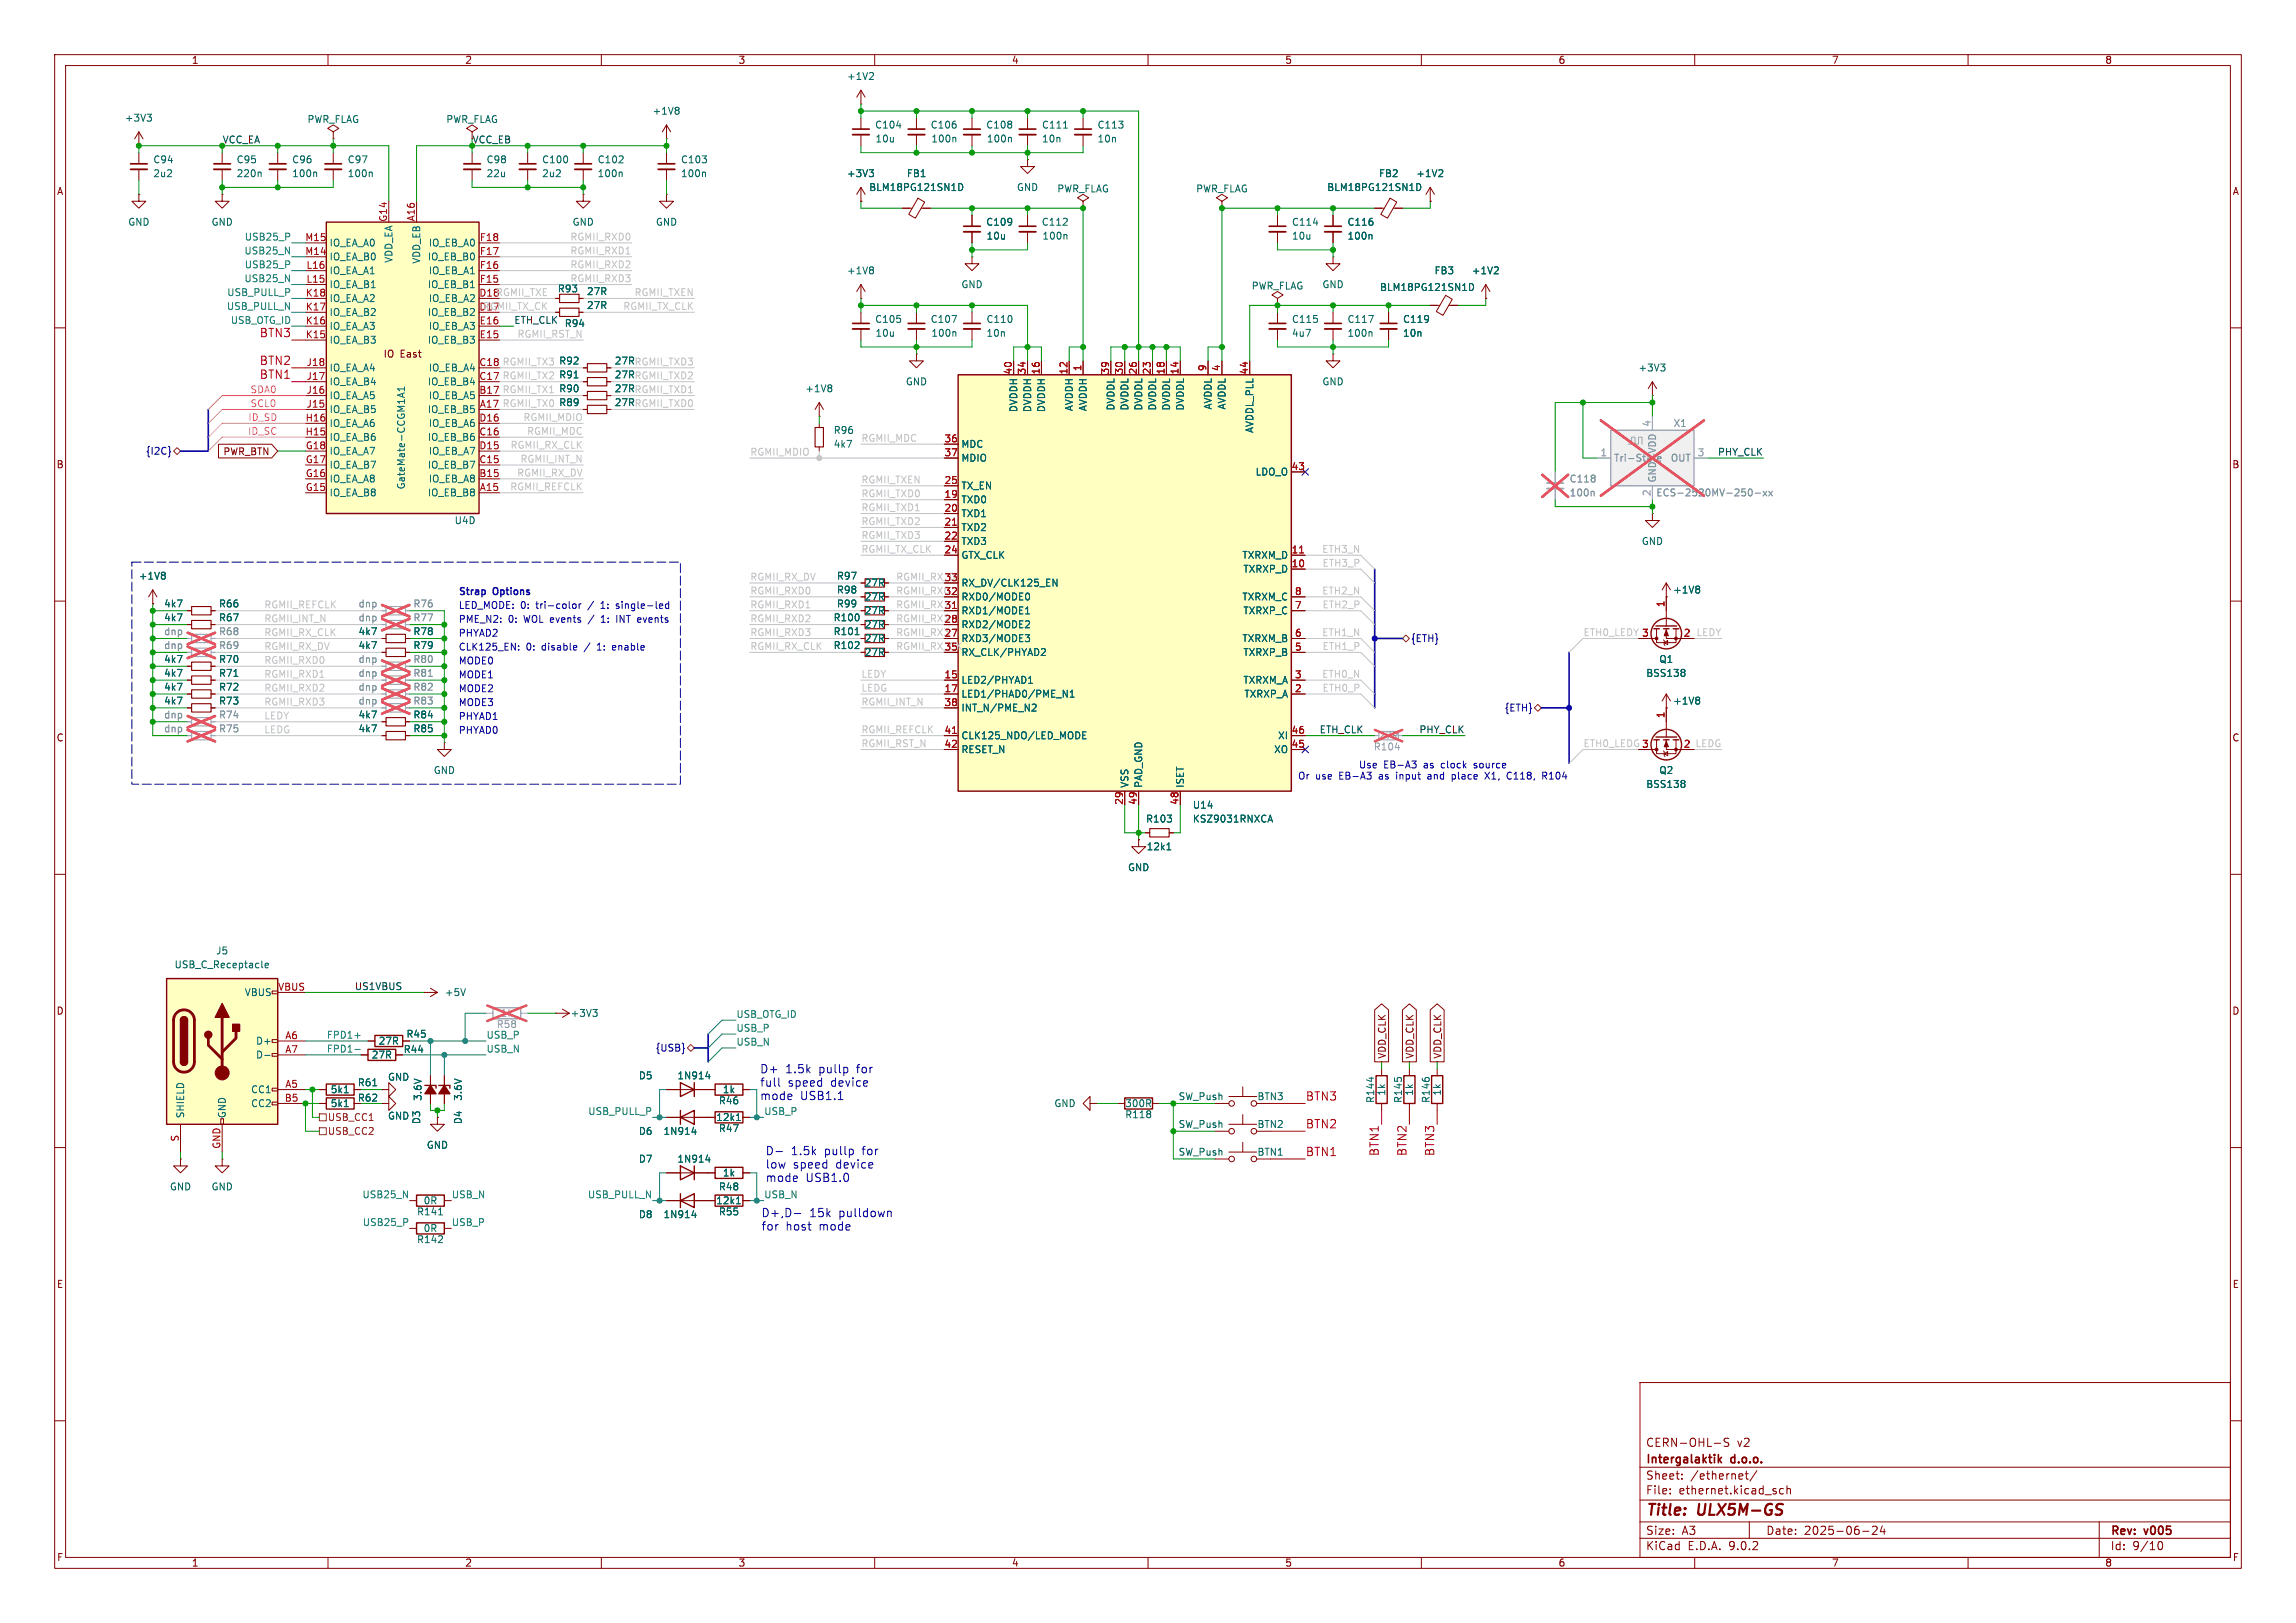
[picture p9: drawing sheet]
<svg xmlns="http://www.w3.org/2000/svg" width="420mm" height="297mm" viewBox="0 0 420 297" stroke-linecap="round" stroke-linejoin="round" font-family="sans-serif">
<defs><g id="words">
<g font-size="2.8" fill="#840000">
<text x="301" y="277.9">Title:</text>
<text x="310.6" y="277.9">ULX5M-GS</text>
</g>
<g font-size="2.1" fill="#c20000">
<text x="47.5" y="61.8">BTN3</text>
<text x="47.5" y="66.9">BTN2</text>
<text x="47.5" y="69.4">BTN1</text>
<text x="238.8" y="201.5">BTN3</text>
<text x="238.8" y="206.6">BTN2</text>
<text x="238.8" y="211.7">BTN1</text>
<text x="252.3" y="211.6" transform="rotate(-90 252.3 211.6)">BTN1</text>
<text x="257.4" y="211.6" transform="rotate(-90 257.4 211.6)">BTN2</text>
<text x="262.5" y="211.6" transform="rotate(-90 262.5 211.6)">BTN3</text>
</g>
<g font-size="2.1" fill="#0000c2">
<text x="138.9" y="196.5">D+</text>
<text x="143.7" y="196.5">1.5k</text>
<text x="149.8" y="196.5">pullp</text>
<text x="156.9" y="196.5">for</text>
<text x="138.9" y="199">full</text>
<text x="138.9" y="201.4">mode</text>
<text x="144.1" y="199">speed</text>
<text x="146.3" y="201.4">USB1.1</text>
<text x="152" y="199">device</text>
<text x="140" y="211.5">D-</text>
<text x="140" y="214">low</text>
<text x="144.7" y="211.5">1.5k</text>
<text x="145" y="214">speed</text>
<text x="150.9" y="211.5">pullp</text>
<text x="153" y="214">device</text>
<text x="157.9" y="211.5">for</text>
<text x="140" y="216.4">mode</text>
<text x="147.4" y="216.4">USB1.0</text>
<text x="139.2" y="222.8">D+,D-</text>
<text x="139.2" y="225.3">for</text>
<text x="143.7" y="225.3">host</text>
<text x="148.1" y="222.8">15k</text>
<text x="149.9" y="225.3">mode</text>
<text x="153.5" y="222.8">pulldown</text>
</g>
<g font-size="2.1" fill="#840000">
<text x="301" y="268.2">Intergalaktik</text>
<text x="301" y="265">CERN-OHL-S</text>
<text x="316.7" y="268.2">d.o.o.</text>
<text x="317.7" y="265">v2</text>
<text x="301" y="273.7">File:</text>
<text x="301" y="271">Sheet:</text>
<text x="307.1" y="273.7">ethernet.kicad_sch</text>
<text x="309.2" y="271">/ethernet/</text>
<text x="301" y="281.1">Size:</text>
<text x="307.6" y="281.1">A3</text>
<text x="323" y="281.1">Date:</text>
<text x="330" y="281.1">2025-06-24</text>
<text x="386" y="281.3">Rev:</text>
<text x="392.4" y="281.3">v005</text>
<text x="301" y="283.9">KiCad</text>
<text x="308.7" y="283.9">E.D.A.</text>
<text x="316.3" y="283.9">9.0.2</text>
<text x="386" y="283.9">Id:</text>
<text x="390.1" y="283.9">9/10</text>
</g>
<g font-size="1.8" fill="#840000">
<text x="35" y="11.9">1</text>
<text x="85" y="11.9">2</text>
<text x="135" y="11.9">3</text>
<text x="185" y="11.9">4</text>
<text x="235" y="11.9">5</text>
<text x="285" y="11.9">6</text>
<text x="335" y="11.9">7</text>
<text x="385" y="11.9">8</text>
<text x="10.3" y="35.9">A</text>
<text x="408.3" y="35.9">A</text>
<text x="70.1" y="65.6">IO</text>
<text x="73.2" y="65.6">East</text>
<text x="10.3" y="85.9">B</text>
<text x="408.2" y="85.9">B</text>
<text x="163.8" y="119">RGMII_RX_CK</text>
<text x="10.3" y="135.9">C</text>
<text x="307.9" y="136.9">2 LEDG</text>
<text x="408.2" y="135.9">C</text>
<text x="10.3" y="185.9">D</text>
<text x="408.2" y="185.9">D</text>
<text x="253.7" y="193.8" transform="rotate(-90 253.7 193.8)">VDD_CLK</text>
<text x="258.8" y="193.8" transform="rotate(-90 258.8 193.8)">VDD_CLK</text>
<text x="263.8" y="193.8" transform="rotate(-90 263.8 193.8)">VDD_CLK</text>
<text x="10.3" y="235.9">E</text>
<text x="408.3" y="235.9">E</text>
<text x="10.3" y="285.9">F</text>
<text x="35" y="286.9">1</text>
<text x="85" y="286.9">2</text>
<text x="135" y="286.9">3</text>
<text x="185" y="286.9">4</text>
<text x="235" y="286.9">5</text>
<text x="285" y="286.9">6</text>
<text x="335" y="286.9">7</text>
<text x="385" y="286.9">8</text>
<text x="408.3" y="285.9">F</text>
</g>
<g font-size="1.8" fill="#006464">
<text x="154.8" y="14.8">+1V2</text>
<text x="22.8" y="22.5">+3V3</text>
<text x="56.1" y="22.7">PWR_FLAG</text>
<text x="81.5" y="22.7">PWR_FLAG</text>
<text x="119.3" y="21.2">+1V8</text>
<text x="160" y="23.7">C104</text>
<text x="170.1" y="23.7">C106</text>
<text x="180.3" y="23.7">C108</text>
<text x="190.5" y="23.7">C111</text>
<text x="200.7" y="23.7">C113</text>
<text x="160" y="26.3">10u</text>
<text x="170.3" y="26.3">100n</text>
<text x="180.4" y="26.3">100n</text>
<text x="190.5" y="26.3">10n</text>
<text x="200.7" y="26.3">10n</text>
<text x="27.9" y="30.1">C94</text>
<text x="27.9" y="32.6">2u2</text>
<text x="43.2" y="32.6">220n</text>
<text x="43.2" y="30.1">C95</text>
<text x="53.3" y="32.6">100n</text>
<text x="53.3" y="30.1">C96</text>
<text x="63.5" y="32.6">100n</text>
<text x="63.5" y="30.1">C97</text>
<text x="88.9" y="30.1">C98</text>
<text x="88.9" y="32.6">22u</text>
<text x="99.1" y="30.1">C100</text>
<text x="99.1" y="32.6">2u2</text>
<text x="109.2" y="30.1">C102</text>
<text x="109.2" y="32.6">100n</text>
<text x="124.5" y="30.1">C103</text>
<text x="124.5" y="32.6">100n</text>
<text x="154.8" y="32.6">+3V3</text>
<text x="158.9" y="35.2">BLM18PG121SN1D</text>
<text x="165.8" y="32.6">FB1</text>
<text x="185.9" y="35.2">GND</text>
<text x="193.3" y="35.4">PWR_FLAG</text>
<text x="218.7" y="35.4">PWR_FLAG</text>
<text x="242.7" y="35.2">BLM18PG121SN1D</text>
<text x="252.2" y="32.6">FB2</text>
<text x="259" y="32.6">+1V2</text>
<text x="23.4" y="41.5">GND</text>
<text x="38.6" y="41.5">GND</text>
<text x="104.6" y="41.5">GND</text>
<text x="119.9" y="41.5">GND</text>
<text x="180.3" y="41.5">C109</text>
<text x="190.5" y="41.5">C112</text>
<text x="236.2" y="41.5">C114</text>
<text x="246.4" y="41.5">C116</text>
<text x="60.2" y="45.3">IO_EA_A0</text>
<text x="60.2" y="47.9">IO_EA_B0</text>
<text x="78.1" y="47.9">IO_EB_B0</text>
<text x="78.3" y="45.3">IO_EB_A0</text>
<text x="180.4" y="44">10u</text>
<text x="190.6" y="44">100n</text>
<text x="236.2" y="44">10u</text>
<text x="246.4" y="44">100n</text>
<text x="60.2" y="50.4">IO_EA_A1</text>
<text x="60.2" y="52.9">IO_EA_B1</text>
<text x="72" y="48.2" transform="rotate(-90 72 48.2)">VDD_EA</text>
<text x="77.1" y="48.4" transform="rotate(-90 77.1 48.4)">VDD_EB</text>
<text x="78.1" y="52.9">IO_EB_B1</text>
<text x="78.3" y="50.4">IO_EB_A1</text>
<text x="101.9" y="53.7">R93</text>
<text x="154.8" y="50.4">+1V8</text>
<text x="175.8" y="52.9">GND</text>
<text x="228.9" y="53.2">PWR_FLAG</text>
<text x="241.8" y="52.9">GND</text>
<text x="252.3" y="53.4">BLM18PG121SN1D</text>
<text x="262.3" y="50.4">FB3</text>
<text x="269.1" y="50.4">+1V2</text>
<text x="60.2" y="55.5">IO_EA_A2</text>
<text x="60.2" y="58">IO_EA_B2</text>
<text x="78.1" y="58">IO_EB_B2</text>
<text x="78.3" y="55.5">IO_EB_A2</text>
<text x="107.3" y="56.7">27R</text>
<text x="107.3" y="54.2">27R</text>
<text x="160" y="59.3">C105</text>
<text x="170.1" y="59.3">C107</text>
<text x="180.3" y="59.3">C110</text>
<text x="236.2" y="59.3">C115</text>
<text x="246.4" y="59.3">C117</text>
<text x="256.5" y="59.3">C119</text>
<text x="60.2" y="60.6">IO_EA_A3</text>
<text x="60.2" y="63.1">IO_EA_B3</text>
<text x="78.1" y="63.1">IO_EB_B3</text>
<text x="78.3" y="60.6">IO_EB_A3</text>
<text x="103.2" y="60">R94</text>
<text x="160" y="61.8">10u</text>
<text x="170.3" y="61.8">100n</text>
<text x="180.3" y="61.8">10n</text>
<text x="236.2" y="61.8">4u7</text>
<text x="246.4" y="61.8">100n</text>
<text x="256.5" y="61.8">10n</text>
<text x="60.2" y="68.2">IO_EA_A4</text>
<text x="60.2" y="70.7">IO_EA_B4</text>
<text x="78.1" y="70.7">IO_EB_B4</text>
<text x="78.3" y="68.2">IO_EB_A4</text>
<text x="102.2" y="72">R90</text>
<text x="102.2" y="69.4">R91</text>
<text x="102.2" y="66.9">R92</text>
<text x="112.4" y="72">27R</text>
<text x="112.4" y="69.4">27R</text>
<text x="112.4" y="66.9">27R</text>
<text x="147.2" y="72">+1V8</text>
<text x="165.6" y="70.7">GND</text>
<text x="241.8" y="70.7">GND</text>
<text x="299.6" y="68.2">+3V3</text>
<text x="60.2" y="73.3">IO_EA_A5</text>
<text x="60.2" y="75.8">IO_EA_B5</text>
<text x="78.1" y="75.8">IO_EB_B5</text>
<text x="78.3" y="73.3">IO_EB_A5</text>
<text x="102.2" y="74.5">R89</text>
<text x="112.4" y="74.5">27R</text>
<text x="186.3" y="75.5" transform="rotate(-90 186.3 75.5)">DVDDH</text>
<text x="188.8" y="75.5" transform="rotate(-90 188.8 75.5)">DVDDH</text>
<text x="191.4" y="75.5" transform="rotate(-90 191.4 75.5)">DVDDH</text>
<text x="196.4" y="75.3" transform="rotate(-90 196.4 75.3)">AVDDH</text>
<text x="199" y="75.3" transform="rotate(-90 199 75.3)">AVDDH</text>
<text x="204.1" y="75.2" transform="rotate(-90 204.1 75.2)">DVDDL</text>
<text x="206.6" y="75.2" transform="rotate(-90 206.6 75.2)">DVDDL</text>
<text x="209.1" y="75.2" transform="rotate(-90 209.1 75.2)">DVDDL</text>
<text x="211.7" y="75.2" transform="rotate(-90 211.7 75.2)">DVDDL</text>
<text x="214.2" y="75.2" transform="rotate(-90 214.2 75.2)">DVDDL</text>
<text x="216.8" y="75.2" transform="rotate(-90 216.8 75.2)">DVDDL</text>
<text x="221.8" y="75" transform="rotate(-90 221.8 75)">AVDDL</text>
<text x="224.4" y="75" transform="rotate(-90 224.4 75)">AVDDL</text>
<text x="60.2" y="78.3">IO_EA_A6</text>
<text x="60.2" y="80.9">IO_EA_B6</text>
<text x="60.2" y="83.4">IO_EA_A7</text>
<text x="78.1" y="80.9">IO_EB_B6</text>
<text x="78.3" y="78.3">IO_EB_A6</text>
<text x="78.3" y="83.4">IO_EB_A7</text>
<text x="152.4" y="82.1">4k7</text>
<text x="152.4" y="79.6">R96</text>
<text x="175.8" y="82.1">MDC</text>
<text x="229.5" y="79.3" transform="rotate(-90 229.5 79.3)">AVDDL_PLL</text>
<text x="60.2" y="86">IO_EA_B7</text>
<text x="60.2" y="88.5">IO_EA_A8</text>
<text x="74.3" y="89.7" transform="rotate(-90 74.3 89.7)">GateMate-CCGM1A1</text>
<text x="78.1" y="86">IO_EB_B7</text>
<text x="78.3" y="88.5">IO_EB_A8</text>
<text x="175.8" y="84.7">MDIO</text>
<text x="175.8" y="89.8">TX_EN</text>
<text x="229.6" y="87.2">LDO_O</text>
<text x="60.2" y="91">IO_EA_B8</text>
<text x="78.1" y="91">IO_EB_B8</text>
<text x="175.8" y="92.3">TXD0</text>
<text x="175.8" y="94.8">TXD1</text>
<text x="83.1" y="96.1">U4D</text>
<text x="175.8" y="97.4">TXD2</text>
<text x="175.8" y="99.9">TXD3</text>
<text x="300.2" y="99.9">GND</text>
<text x="25.3" y="106.3">+1V8</text>
<text x="153" y="106.3">R97</text>
<text x="158.1" y="107.5">27R</text>
<text x="175.8" y="102.5">GTX_CLK</text>
<text x="175.8" y="107.5">RX_DV/CLK125_EN</text>
<text x="227.2" y="102.5">TXRXM_D</text>
<text x="227.3" y="105">TXRXP_D</text>
<text x="29.9" y="113.9">4k7</text>
<text x="29.9" y="111.4">4k7</text>
<text x="40" y="113.9">R67</text>
<text x="40" y="111.4">R66</text>
<text x="152.4" y="113.9">R100</text>
<text x="153" y="108.8">R98</text>
<text x="153" y="111.4">R99</text>
<text x="158.1" y="110.1">27R</text>
<text x="158.1" y="112.6">27R</text>
<text x="175.8" y="110.1">RXD0/MODE0</text>
<text x="175.8" y="112.6">RXD1/MODE1</text>
<text x="227.2" y="110.1">TXRXM_C</text>
<text x="227.3" y="112.6">TXRXP_C</text>
<text x="306" y="108.8">+1V8</text>
<text x="65.5" y="116.4">4k7</text>
<text x="65.5" y="119">4k7</text>
<text x="75.5" y="116.4">R78</text>
<text x="75.5" y="119">R79</text>
<text x="152.4" y="119">R102</text>
<text x="152.4" y="116.4">R101</text>
<text x="158.1" y="115.2">27R</text>
<text x="158.1" y="117.7">27R</text>
<text x="175.8" y="115.2">RXD2/MODE2</text>
<text x="175.8" y="117.7">RXD3/MODE3</text>
<text x="227.2" y="117.7">TXRXM_B</text>
<text x="29.9" y="124.1">4k7</text>
<text x="29.9" y="121.5">4k7</text>
<text x="40" y="124.1">R71</text>
<text x="40" y="121.5">R70</text>
<text x="158.1" y="120.2">27R</text>
<text x="175.8" y="120.2">RX_CLK/PHYAD2</text>
<text x="175.8" y="125.3">LED2/PHYAD1</text>
<text x="227.3" y="120.2">TXRXP_B</text>
<text x="227.3" y="125.3">TXRXM_A</text>
<text x="301" y="124.1">BSS138</text>
<text x="303.4" y="121.5">Q1</text>
<text x="29.9" y="129.1">4k7</text>
<text x="29.9" y="126.6">4k7</text>
<text x="40" y="129.1">R73</text>
<text x="40" y="126.6">R72</text>
<text x="65.5" y="131.7">4k7</text>
<text x="75.5" y="131.7">R84</text>
<text x="175.8" y="127.9">LED1/PHAD0/PME_N1</text>
<text x="175.8" y="130.4">INT_N/PME_N2</text>
<text x="227.5" y="127.9">TXRXP_A</text>
<text x="306" y="129.1">+1V8</text>
<text x="65.5" y="134.2">4k7</text>
<text x="75.5" y="134.2">R85</text>
<text x="175.8" y="135.5">CLK125_NDO/LED_MODE</text>
<text x="233.7" y="135.5">XI</text>
<text x="79.2" y="141.8">GND</text>
<text x="175.8" y="138">RESET_N</text>
<text x="233" y="138">XO</text>
<text x="303.4" y="141.8">Q2</text>
<text x="206.6" y="144.3" transform="rotate(-90 206.6 144.3)">VSS</text>
<text x="209.1" y="144.3" transform="rotate(-90 209.1 144.3)">PAD_GND</text>
<text x="216.8" y="144.3" transform="rotate(-90 216.8 144.3)">ISET</text>
<text x="218.1" y="148.2">U14</text>
<text x="301" y="144.4">BSS138</text>
<text x="209.5" y="150.7">R103</text>
<text x="209.7" y="155.8">12k1</text>
<text x="218.1" y="150.7">KSZ9031RNXCA</text>
<text x="206.2" y="159.6">GND</text>
<text x="31.8" y="177.4">USB_C_Receptacle</text>
<text x="39.4" y="174.9">J5</text>
<text x="44.7" y="182.5">VBUS</text>
<text x="81.3" y="182.5">+5V</text>
<text x="46.7" y="191.4">D+</text>
<text x="69.2" y="191.4">27R</text>
<text x="74.3" y="190.1">R45</text>
<text x="104.3" y="186.3">+3V3</text>
<text x="46.7" y="193.9">D-</text>
<text x="67.9" y="193.9">27R</text>
<text x="70.9" y="198">GND</text>
<text x="73.7" y="192.9">R44</text>
<text x="116.8" y="197.7">D5</text>
<text x="123.8" y="197.7">1N914</text>
<text x="45.8" y="200.3">CC1</text>
<text x="45.8" y="202.8">CC2</text>
<text x="60.4" y="202.8">5k1</text>
<text x="60.4" y="200.3">5k1</text>
<text x="65.4" y="201.8">R62</text>
<text x="65.4" y="199">R61</text>
<text x="77.3" y="201.5" transform="rotate(-90 77.3 201.5)">3.6V</text>
<text x="84.7" y="201.5" transform="rotate(-90 84.7 201.5)">3.6V</text>
<text x="131.4" y="202.3">R46</text>
<text x="132.1" y="200.3">1k</text>
<text x="192.8" y="202.8">GND</text>
<text x="205.7" y="202.8">300R</text>
<text x="215.5" y="201.5">SW_Push</text>
<text x="229.9" y="201.5">BTN3</text>
<text x="251.6" y="201.9" transform="rotate(-90 251.6 201.9)">R144</text>
<text x="253.6" y="200.6" transform="rotate(-90 253.6 200.6)">1k</text>
<text x="256.6" y="201.9" transform="rotate(-90 256.6 201.9)">R145</text>
<text x="258.7" y="200.6" transform="rotate(-90 258.7 200.6)">1k</text>
<text x="261.7" y="201.9" transform="rotate(-90 261.7 201.9)">R146</text>
<text x="263.8" y="200.6" transform="rotate(-90 263.8 200.6)">1k</text>
<text x="33.9" y="204.7" transform="rotate(-90 33.9 204.7)">SHIELD</text>
<text x="41.5" y="204.7" transform="rotate(-90 41.5 204.7)">GND</text>
<text x="70.9" y="205.1">GND</text>
<text x="77.1" y="205.8" transform="rotate(-90 77.1 205.8)">D3</text>
<text x="84.7" y="205.8" transform="rotate(-90 84.7 205.8)">D4</text>
<text x="116.8" y="207.9">D6</text>
<text x="121.3" y="207.9">1N914</text>
<text x="130.9" y="205.3">12k1</text>
<text x="131.4" y="207.4">R47</text>
<text x="205.7" y="204.8">R118</text>
<text x="215.5" y="206.6">SW_Push</text>
<text x="229.9" y="206.6">BTN2</text>
<text x="78" y="210.4">GND</text>
<text x="116.8" y="213">D7</text>
<text x="123.8" y="213">1N914</text>
<text x="132.1" y="215.5">1k</text>
<text x="215.5" y="211.7">SW_Push</text>
<text x="229.9" y="211.7">BTN1</text>
<text x="31" y="218">GND</text>
<text x="38.6" y="218">GND</text>
<text x="77.4" y="220.6">0R</text>
<text x="130.9" y="220.6">12k1</text>
<text x="131.4" y="218">R48</text>
<text x="76.2" y="227.7">R142</text>
<text x="76.2" y="222.6">R141</text>
<text x="77.4" y="225.7">0R</text>
<text x="116.8" y="223.1">D8</text>
<text x="121.3" y="223.1">1N914</text>
<text x="131.4" y="222.6">R55</text>
</g>
<g font-size="1.8" fill="#009600">
<text x="40.6" y="26.3">VCC_EA</text>
<text x="86.4" y="26.3">VCC_EB</text>
</g>
<g font-size="1.8" fill="#a90000">
<text x="70.9" y="40.7" transform="rotate(-90 70.9 40.7)">G14</text>
<text x="75.9" y="40.6" transform="rotate(-90 75.9 40.6)">A16</text>
<text x="55.7" y="44.2">M15</text>
<text x="55.7" y="46.7">M14</text>
<text x="87.7" y="44.2">F18</text>
<text x="87.7" y="46.7">F17</text>
<text x="56" y="49.3">L16</text>
<text x="56" y="51.8">L15</text>
<text x="87.7" y="49.3">F16</text>
<text x="87.7" y="51.8">F15</text>
<text x="55.8" y="54.4">K18</text>
<text x="55.8" y="56.9">K17</text>
<text x="55.8" y="59.4">K16</text>
<text x="87.6" y="59.4">E16</text>
<text x="55.8" y="62">K15</text>
<text x="87.6" y="62">E15</text>
<text x="56" y="67.1">J18</text>
<text x="56" y="69.6">J17</text>
<text x="185.2" y="68.6" transform="rotate(-90 185.2 68.6)">40</text>
<text x="187.7" y="68.6" transform="rotate(-90 187.7 68.6)">34</text>
<text x="190.2" y="68.6" transform="rotate(-90 190.2 68.6)">16</text>
<text x="195.3" y="68.6" transform="rotate(-90 195.3 68.6)">12</text>
<text x="197.9" y="68" transform="rotate(-90 197.9 68)">1</text>
<text x="202.9" y="68.6" transform="rotate(-90 202.9 68.6)">39</text>
<text x="205.5" y="68.6" transform="rotate(-90 205.5 68.6)">30</text>
<text x="208" y="68.6" transform="rotate(-90 208 68.6)">26</text>
<text x="210.6" y="68.6" transform="rotate(-90 210.6 68.6)">23</text>
<text x="213.1" y="68.6" transform="rotate(-90 213.1 68.6)">18</text>
<text x="215.6" y="68.6" transform="rotate(-90 215.6 68.6)">14</text>
<text x="220.7" y="68" transform="rotate(-90 220.7 68)">9</text>
<text x="223.3" y="68" transform="rotate(-90 223.3 68)">4</text>
<text x="228.3" y="68.6" transform="rotate(-90 228.3 68.6)">44</text>
<text x="55.8" y="77.2">H16</text>
<text x="56" y="72.1">J16</text>
<text x="56" y="74.7">J15</text>
<text x="87.6" y="77.2">D16</text>
<text x="55.8" y="79.8">H15</text>
<text x="55.8" y="82.3">G18</text>
<text x="87.6" y="79.8">C16</text>
<text x="87.6" y="82.3">D15</text>
<text x="172.7" y="81">36</text>
<text x="172.7" y="83.6">37</text>
<text x="55.8" y="84.8">G17</text>
<text x="55.8" y="87.4">G16</text>
<text x="55.8" y="89.9">G15</text>
<text x="87.6" y="84.8">C15</text>
<text x="87.6" y="87.4">B15</text>
<text x="87.7" y="89.9">A15</text>
<text x="172.7" y="88.6">25</text>
<text x="236.2" y="86.1">43</text>
<text x="172.7" y="91.2">19</text>
<text x="172.7" y="93.7">20</text>
<text x="172.7" y="96.3">21</text>
<text x="172.7" y="98.8">22</text>
<text x="172.7" y="101.3">24</text>
<text x="236.2" y="101.3">11</text>
<text x="172.7" y="106.4">33</text>
<text x="236.2" y="103.9">10</text>
<text x="172.7" y="109">32</text>
<text x="172.7" y="111.5">31</text>
<text x="236.8" y="109">8</text>
<text x="236.8" y="111.5">7</text>
<text x="304.5" y="111.2" transform="rotate(-90 304.5 111.2)">1</text>
<text x="172.7" y="119.1">35</text>
<text x="172.7" y="114">28</text>
<text x="172.7" y="116.6">27</text>
<text x="236.8" y="116.6">6</text>
<text x="236.8" y="119.1">5</text>
<text x="300.3" y="116.6">3</text>
<text x="307.9" y="116.6">2</text>
<text x="172.7" y="124.2">15</text>
<text x="236.8" y="124.2">3</text>
<text x="172.7" y="126.7">17</text>
<text x="172.7" y="129.3">38</text>
<text x="236.8" y="126.7">2</text>
<text x="304.5" y="131.5" transform="rotate(-90 304.5 131.5)">1</text>
<text x="172.7" y="134.4">41</text>
<text x="172.7" y="136.9">42</text>
<text x="236.2" y="134.4">46</text>
<text x="236.2" y="136.9">45</text>
<text x="300.3" y="136.9">3</text>
<text x="307.9" y="136.9">2</text>
<text x="205.5" y="147.4" transform="rotate(-90 205.5 147.4)">29</text>
<text x="208" y="147.4" transform="rotate(-90 208 147.4)">49</text>
<text x="215.6" y="147.4" transform="rotate(-90 215.6 147.4)">48</text>
<text x="50.8" y="181.4">VBUS</text>
<text x="52.1" y="190.2">A6</text>
<text x="52.1" y="192.8">A7</text>
<text x="52" y="201.7">B5</text>
<text x="52.1" y="199.1">A5</text>
<text x="32.8" y="209" transform="rotate(-90 32.8 209)">S</text>
<text x="40.4" y="210.3" transform="rotate(-90 40.4 210.3)">GND</text>
</g>
<g font-size="1.8" fill="#008484">
<text x="44.6" y="46.6">USB25_N</text>
<text x="44.7" y="44.1">USB25_P</text>
<text x="44.6" y="51.7">USB25_N</text>
<text x="44.7" y="49.2">USB25_P</text>
<text x="41.4" y="56.8">USB_PULL_N</text>
<text x="41.5" y="54.3">USB_PULL_P</text>
<text x="59.7" y="190.2">FPD1+</text>
<text x="88.9" y="190.2">USB_P</text>
<text x="90.8" y="188.3">R58</text>
<text x="134.6" y="191.4">USB_N</text>
<text x="134.6" y="188.9">USB_P</text>
<text x="59.7" y="192.7">FPD1-</text>
<text x="88.9" y="192.7">USB_N</text>
<text x="107.5" y="204.1">USB_PULL_P</text>
<text x="139.7" y="204.1">USB_P</text>
<text x="66.2" y="219.4">USB25_N</text>
<text x="82.5" y="219.4">USB_N</text>
<text x="107.4" y="219.4">USB_PULL_N</text>
<text x="139.7" y="219.4">USB_N</text>
<text x="66.3" y="224.4">USB25_P</text>
<text x="82.5" y="224.4">USB_P</text>
</g>
<g font-size="1.8" fill="#c2c2c2">
<text x="104.2" y="44.1">RGMII_RXD0</text>
<text x="104.2" y="46.6">RGMII_RXD1</text>
<text x="104.2" y="51.7">RGMII_RXD3</text>
<text x="104.2" y="49.2">RGMII_RXD2</text>
<text x="87.6" y="54.4">D18RGMII_TXE</text>
<text x="87.6" y="56.9">D17</text>
<text x="88.3" y="56.8">RGMII_TX_CK</text>
<text x="113.9" y="56.8">RGMII_TX_CLK</text>
<text x="116" y="54.3">RGMII_TXEN</text>
<text x="94.6" y="61.9">RGMII_RST_N</text>
<text x="87.6" y="67.1">C18 RGMII_TX3 R92</text>
<text x="87.6" y="69.6">C17 RGMII_TX2 R91</text>
<text x="112.4" y="72">27R RGMII_TXD1</text>
<text x="112.4" y="69.4">27R RGMII_TXD2</text>
<text x="112.4" y="66.9">27R RGMII_TXD3</text>
<text x="87.6" y="72.1">B17 RGMII_TX1 R90</text>
<text x="87.7" y="74.7">A17 RGMII_TX0 R89</text>
<text x="95.7" y="77.1">RGMII_MDIO</text>
<text x="112.4" y="74.5">27R RGMII_TXD0</text>
<text x="93.3" y="82.2">RGMII_RX_CLK</text>
<text x="96.3" y="79.7">RGMII_MDC</text>
<text x="137.2" y="83.5">RGMII_MDIO</text>
<text x="157.5" y="80.9">RGMII_MDC</text>
<text x="93.2" y="89.8">RGMII_REFCLK</text>
<text x="94.5" y="87.3">RGMII_RX_DV</text>
<text x="95.1" y="84.7">RGMII_INT_N</text>
<text x="157.5" y="88.6">RGMII_TXEN</text>
<text x="157.5" y="93.6">RGMII_TXD1</text>
<text x="157.5" y="91.1">RGMII_TXD0</text>
<text x="157.5" y="98.7">RGMII_TXD3</text>
<text x="157.5" y="96.2">RGMII_TXD2</text>
<text x="157.5" y="101.3">RGMII_TX_CLK</text>
<text x="241.8" y="101.3">ETH3_N</text>
<text x="137.2" y="106.3">RGMII_RX_DV</text>
<text x="163.8" y="106.3">RGMII_RX_D</text>
<text x="241.8" y="103.8">ETH3_P</text>
<text x="48.3" y="111.4">RGMII_REFCLK</text>
<text x="48.3" y="114">RGMII_INT_N</text>
<text x="137.2" y="114">RGMII_RXD2</text>
<text x="137.2" y="108.9">RGMII_RXD0</text>
<text x="137.2" y="111.4">RGMII_RXD1</text>
<text x="163.8" y="111.4">RGMII_RX131</text>
<text x="163.8" y="114">RGMII_RX228</text>
<text x="163.8" y="108.9">RGMII_RX032</text>
<text x="241.8" y="108.9">ETH2_N</text>
<text x="241.8" y="111.4">ETH2_P</text>
<text x="48.3" y="116.5">RGMII_RX_CLK</text>
<text x="48.3" y="119">RGMII_RX_DV</text>
<text x="137.2" y="119">RGMII_RX_CLK</text>
<text x="137.2" y="116.5">RGMII_RXD3</text>
<text x="163.8" y="116.5">RGMII_RX327</text>
<text x="241.8" y="116.5">ETH1_N</text>
<text x="241.8" y="119">ETH1_P</text>
<text x="289.6" y="116.5">ETH0_LEDY 3</text>
<text x="310.2" y="116.5">LEDY</text>
<text x="48.3" y="121.6">RGMII_RXD0</text>
<text x="48.3" y="124.1">RGMII_RXD1</text>
<text x="157.5" y="124.1">LEDY</text>
<text x="241.8" y="124.1">ETH0_N</text>
<text x="48.3" y="131.7">LEDY</text>
<text x="48.3" y="129.2">RGMII_RXD3</text>
<text x="48.3" y="126.7">RGMII_RXD2</text>
<text x="157.5" y="126.7">LEDG</text>
<text x="157.5" y="129.2">RGMII_INT_N</text>
<text x="241.8" y="126.7">ETH0_P</text>
<text x="48.3" y="134.3">LEDG</text>
<text x="157.5" y="136.8">RGMII_RST_N</text>
<text x="157.5" y="134.3">RGMII_REFCLK</text>
<text x="289.6" y="136.8">ETH0_LEDG 3</text>
</g>
<g font-size="1.8" fill="#0f0f0f">
<text x="94" y="59.3">ETH_CLK</text>
<text x="314.2" y="83.5">PHY_CLK</text>
<text x="241.3" y="134.3">ETH_CLK</text>
<text x="259.5" y="134.3">PHY_CLK</text>
<text x="64.8" y="181.3">US1VBUS</text>
</g>
<g font-size="1.8" fill="#f0f">
<text x="45.7" y="74.6">SCL0</text>
<text x="45.7" y="72">SDA0</text>
<text x="45.3" y="79.7">ID_SC</text>
</g>
<g font-size="1.8" fill="#000084">
<text x="26.6" y="83.4">{I2C}</text>
<text x="258" y="117.7">{ETH}</text>
<text x="275.1" y="130.4">{ETH}</text>
<text x="119.8" y="192.6">{USB}</text>
</g>
<g font-size="1.8" fill="#aaa">
<text x="292.7" y="83.6">1</text>
<text x="302" y="78.2" transform="rotate(-90 302 78.2)">4</text>
<text x="310.4" y="83.6">3</text>
<text x="302" y="90.9" transform="rotate(-90 302 90.9)">2</text>
</g>
<g font-size="1.8" fill="#989898">
<text x="303.1" y="83.1" transform="rotate(-90 303.1 83.1)">VDD</text>
<text x="306" y="78.3">X1</text>
<text x="287" y="88.5">C118</text>
<text x="295.1" y="84.7">Tri-State</text>
<text x="303.1" y="88.4" transform="rotate(-90 303.1 88.4)">GND</text>
<text x="305.5" y="84.7">OUT</text>
<text x="287" y="91">100n</text>
<text x="302.9" y="91">ECS-2520MV-250-xx</text>
<text x="65.5" y="111.4">dnp</text>
<text x="65.5" y="113.9">dnp</text>
<text x="75.5" y="111.4">R76</text>
<text x="75.5" y="113.9">R77</text>
<text x="29.9" y="116.4">dnp</text>
<text x="29.9" y="119">dnp</text>
<text x="40" y="116.4">R68</text>
<text x="40" y="119">R69</text>
<text x="65.5" y="121.5">dnp</text>
<text x="65.5" y="124.1">dnp</text>
<text x="75.5" y="121.5">R80</text>
<text x="75.5" y="124.1">R81</text>
<text x="29.9" y="131.7">dnp</text>
<text x="40" y="131.7">R74</text>
<text x="65.5" y="129.1">dnp</text>
<text x="65.5" y="126.6">dnp</text>
<text x="75.5" y="129.1">R83</text>
<text x="75.5" y="126.6">R82</text>
<text x="29.9" y="134.2">dnp</text>
<text x="40" y="134.2">R75</text>
<text x="251.2" y="137.5">R104</text>
<text x="252.1" y="135.5">27R</text>
<text x="91.5" y="186.3">1k</text>
</g>
<g font-size="1.8" fill="#0000c2">
<text x="83.8" y="109">Strap</text>
<text x="83.8" y="111.5">LED_MODE: 0:</text>
<text x="90.3" y="109">Options</text>
<text x="98.2" y="111.5">tri-color</text>
<text x="107.9" y="111.5">/</text>
<text x="110.4" y="111.5">1:</text>
<text x="113.4" y="111.5">single-led</text>
<text x="83.8" y="119.1">CLK125_EN:</text>
<text x="83.8" y="116.6">PHYAD2</text>
<text x="83.8" y="114.1">PME_N2:</text>
<text x="93" y="114.1">0:</text>
<text x="96" y="114.1">WOL events</text>
<text x="96.2" y="119.1">0:</text>
<text x="99.2" y="119.1">disable</text>
<text x="107.2" y="119.1">/</text>
<text x="108.2" y="114.1">/</text>
<text x="109.7" y="119.1">1:</text>
<text x="110.7" y="114.1">1:</text>
<text x="112.7" y="119.1">enable</text>
<text x="113.6" y="114.1">INT events</text>
<text x="83.8" y="124.2">MODE1</text>
<text x="83.8" y="121.7">MODE0</text>
<text x="83.8" y="129.3">MODE3</text>
<text x="83.8" y="131.8">PHYAD1</text>
<text x="83.8" y="126.8">MODE2</text>
<text x="83.8" y="134.4">PHYAD0</text>
<text x="237.4" y="142.9">Or</text>
<text x="240.6" y="142.9">use</text>
<text x="245.1" y="142.9">EB-A3</text>
<text x="248.5" y="140.8">Use</text>
<text x="252.5" y="142.9">as</text>
<text x="253.1" y="140.8">EB-A3</text>
<text x="255.9" y="142.9">input</text>
<text x="260.6" y="140.8">as</text>
<text x="261.8" y="142.9">and</text>
<text x="263.9" y="140.8">clock</text>
<text x="266.5" y="142.9">place</text>
<text x="270.1" y="140.8">source</text>
<text x="272.8" y="142.9">X1,</text>
<text x="277" y="142.9">C118,</text>
<text x="283.6" y="142.9">R104</text>
</g>
<g font-size="1.8" fill="#725600">
<text x="59.9" y="207.9">USB_CC2</text>
<text x="59.9" y="205.3">USB_CC1</text>
</g>
<g font-size="1.7" fill="#008484">
<text x="42.1" y="59.3">USB_OTG_ID</text>
<text x="134.6" y="186.3">USB_OTG_ID</text>
</g>
<text font-size="1.7" fill="#f0f" x="45.4" y="77.1">ID_SD</text>
<text font-size="1.7" fill="#840000" x="40.8" y="83.5">PWR_BTN</text>
</g></defs>
<g fill="none" stroke="#840000" stroke-width=".18">
<path d="M10 10h400v277h-400zM12 12h396v273h-396zM60 10v2M110 10v2M160 10v2M210 10v2M260 10v2M310 10v2M360 10v2M25.4 26.7h.1M25.4 35.6v1.2h1.3l-1.3 1.3-1.3-1.3h1.3M25.4 35.6h.1"/>
<path d="M25.4 24.1l-.8 1.3M25.4 24.1l.8 1.3M25.4 24.1v2.6M25.4 27.9v2.1M25.4 31v2M40.6 35.6v1.2h1.3l-1.3 1.3-1.2-1.3h1.2M40.6 35.6h.1M61 27.9v2.1M61 31v2M96.5 27.9v2.1M96.5 31v2M10 60h2"/>
<path d="M302.3 72.4h.1M302.3 69.9l-.8 1.2M302.3 69.9l.7 1.2M302.3 69.9v2.5M408 60h2M10 110h2M304.8 109.2h.1M304.8 106.7v2.5M304.8 106.7l-.8 1.3M304.8 106.7l.8 1.3M408 110h2M299.7 137.2h3.3"/>
<path d="M303 135.4v2.5h3.6v-2.5M304.3 137.4l.1 .1v.8l.1 .1M304.4 137.9l.7-.4v.8zM304.8 135.4v1.8h2.5M304.8 129.5v5.4M10 160h2M408 160h2M78.7 196.9v5M121.9 199.4h7.6M10 210h2M33 212.1v1.3h1.3l-1.3 1.2-1.3-1.2h1.3M33 212.1h.1"/>
<path d="M40.6 212.1v1.3h1.3l-1.3 1.2-1.2-1.2h1.2M40.6 212.1h.1M121.9 219.7h8.9M121.9 204.5h8.9M121.9 214.6h8.9M135.9 219.7h1.3M135.9 204.5h1.3M135.9 214.6h1.3M408 210h2M74.9 224.8h1.3M81.3 224.8h1.2M300 253h108v32h-108z"/>
<path d="M10 260h2M300 278.5h108M300 274.5h108M300 268.5h108M305.5 273.2v.2M305.5 272.5v.1M307.7 270.5v.2M307.7 269.8v.1M313.6 264.1h1.1M316.2 263.3l-.5-.1-.3 .1v.5l.7 .2 .1 .4-.3 .3-.5-.1M319.2 269.7h.6M319.4 269.2v1.3l.4 .2"/>
<path d="M320 278.5v3M321.4 269.1l-1.3 1.9M326.2 272.5l-.4-.1-.3 .3v.4l.2 .2h.5M326.9 272.5l.2-.1 .3 .1 .1 .9M326.9 271.9v1.5M342.5 279.4l.6-.1 .2 .1 .1 .3-1 1.1h1M344.3 279.2l-.4 1.1h1M344.7 279.8v1M384 278.5v6.5M408 260h2M60 285v2M110 285v2"/>
<path d="M160 285v2M210 285v2M260 285v2M300 281.5h108M310 285v2M340.7 280.2h1.2M360 285v2M394.7 282.7l.2-.5 .2-.1a.8 .8 0 0 1 .5 .7 .8 .8 0 0 1-.5 .8l-.2-.2-.2-.4"/>
</g>
<path d="M325.9 275.2l.2 .1" fill="none" stroke="#840000" stroke-width=".4"/>
<path d="M23.9 30h3M59.4 30h3.1M95 30h3M314.3 266.2v1.5M314.5 267.1l.4 .6M314.9 266.7l-.6 .6" fill="none" stroke="#840000" stroke-width=".3"/>
<g fill="none" stroke="#840000" stroke-width=".25">
<path d="M302.5 135.4h1M302.9 134.9h3.8M304.3 135.4h1M306.1 135.4h1M77.7 198.6h2.1v.5M124.5 198.1l2.5 1.3-2.5 1.3zM127 198.1v2.6M124.5 204.5l2.5-1.3v2.5zM124.5 219.7l2.5-1.3v2.6zM124.5 213.4l2.5 1.2-2.5 1.3zM124.5 203.2v2.5M124.5 218.4v2.6"/>
<path d="M127 213.4v2.5M130.8 218.7h5.1v2h-5.1zM130.8 203.5h5.1v2h-5.1zM130.8 213.6h5.1v2h-5.1zM76.2 223.8h5.1v2h-5.1z"/>
<circle cx="304.8" cy="136.3" r="2.79"/>
</g>
<g fill="none" stroke="#006464" stroke-width=".18">
<path d="M26.9 20.9h.8l-.4 .5M27.5 21.4l.2 .2v.3l-.2 .3M67.9 31.5l.2 .2v.6M303.8 66.6h.8l-.5 .5M304.3 67.1l.3 .2v.3l-.3 .3M310.7 107.3l.2 .2-.2 .3 .2 .2v.3l-.2 .2M308 142.8l.2 .3-.2 .3 .2 .2v.2l-.2 .3M129.1 197h.8M129.7 196.6v.8M126.6 207.2h.8M127.2 206.7v.9M129.1 212.2h.8"/>
<path d="M129.7 211.8v.9M134.7 205h.7M135 204l.1-.2v1.2M135 219.2l.1-.2v1.3M126.6 222.4h.8M127.2 222v.8M134.7 220.3h.7"/>
</g>
<path d="M70.6 111h3.6v1.5h-3.6zM70.6 113.5h3.6v1.6h-3.6zM252.2 133.9h3.6v1.5h-3.6z" fill="none" stroke="#a1a1a1" stroke-width=".2"/>
<path d="M284.5 86.4v2M284.5 89.4v2M69.8 111.8h.8M69.8 114.3h.8M74.2 111.8h.7M74.2 114.3h.7M251.5 134.6h.7M255.8 134.6h.7" fill="none" stroke="#a1a1a1" stroke-width=".18"/>
<path d="M291.4 89.9l.2 .2v.7M255.2 136.8h.8" fill="none" stroke="#989898" stroke-width=".18"/>
<path d="M282.1 86.9l4.7 4M286.8 86.9l-4.7 4M69.9 110.7l5 2.1M69.9 113.2l5 2.2M74.9 110.7l-5 2.1M74.9 113.2l-5 2.2M251.5 133.6l5 2.1M256.5 133.6l-5 2.1" fill="none" stroke="#e65255" stroke-width=".46"/>
<path d="M23.9 31h3M59.4 31h3.1M95 31h3" fill="none" stroke="#840000" stroke-width=".33"/>
<g fill="#840000" stroke="#840000" stroke-width=".18">
<path d="M304.8 135.6l.4 1.1h-.8z"/>
<circle cx="303" cy="137.2" r=".25"/>
<circle cx="306.6" cy="137.2" r=".25"/>
</g>
<path d="M283 88.4h3" fill="none" stroke="#a1a1a1" stroke-width=".3"/>
<path d="M283 89.4h3" fill="none" stroke="#a1a1a1" stroke-width=".33"/>
<path d="M78.7 198.6l1.1 1.6h-2.1z" fill="#840000" stroke="#840000" stroke-width=".25"/>
<path d="M30.5 179.1h20.3v26.6h-20.3z" fill="#ffffc2"/>
<g fill="none" stroke="#840000" stroke-width=".18">
<path d="M40.6 27.9v2.1M40.6 31v2M50.8 27.9v2.1M50.8 31v2M61 24.1l1-.6-1-.6-1.1 .6 1.1 .6v1.3M61 25.4h.1M86.4 24.1l1-.6-1-.6-1.1 .6 1.1 .6v1.3M86.4 27.9v2.1M86.4 31v2M106.7 35.6v1.2h1.2l-1.2 1.3-1.3-1.3h1.3M106.7 35.6h.1M106.7 27.9v2.1"/>
<path d="M106.7 31v2M121.9 35.6v1.2h1.3l-1.3 1.3-1.3-1.3h1.3M121.9 35.6h.1M223.5 36.8l1-.6-1-.6-1 .6 1 .6v1.3M223.5 38.1h.1M251.5 38.1h1.7M254.3 36.3l1.2 .7-1.7 2.9-1.2-.7zM254.9 38.1h1.6M261.6 36.8h.1M261.6 34.3l-.7 1.3M261.6 34.3l.8 1.3M261.6 34.3v2.5"/>
<path d="M101.6 57.2h.8M105.9 57.2h.8M233.7 54.6l1-.6-1-.7-1 .7 1 .6v1.3M233.7 55.9h.1M233.7 57.2v2M106.7 74.9h.7M106.7 72.4h.7M106.7 69.9h.7M106.7 67.3h.7M111 74.9h.8M111 72.4h.8M111 69.9h.8"/>
<path d="M111 67.3h.8M233.7 60.2v2M302.3 94v1.3h1.2l-1.2 1.2-1.3-1.2h1.3M302.3 94h.1M69.8 116.8h.8M74.2 116.8h.7M299.7 116.8h3.3M303 115.1v2.5h3.6v-2.5M304.3 117.1l.1 .1v.8l.1 .1M304.4 117.6l.7-.4v.8zM304.8 115.1v1.7h5.1M304.8 109.2v5.4"/>
<path d="M304.8 129.5h.1M304.8 127v2.5M304.8 127l-.8 1.3M304.8 127l.8 1.3M208.3 153.7v1.2h1.2l-1.2 1.3-1.3-1.3h1.3M208.3 153.7h.1M209.5 152.4h.8M213.9 152.4h.7M49.8 181.4h1v.5h-1zM49.8 190.2h1v.6h-1zM49.8 192.8h1v.5h-1zM49.8 199.1h1v.5h-1z"/>
<path d="M50.8 181.6h5.1M50.8 190.5h5.1M50.8 193h5.1M50.8 199.4h5.1M58.4 199.4h1.3M64.8 199.4h1.2M66 193h1.3M67.3 190.5h1.3M69.8 199.4h1.3v-1.3l1.3 1.3-1.3 1.3v-1.3M69.8 199.4h.1M72.4 193h1.3M73.7 190.5h1.2"/>
<path d="M77.5 181.6h.1M77.5 181.6h2.5M78.7 180.8l1.3 .8M80 181.6l-1.3 .8M227.3 198.9v1.8M252.7 195.6v1.3M257.8 195.6v1.3M262.9 195.6v1.3M33 205.7v5.1M40.4 204.7h.5v1h-.5zM40.6 205.7v5.1M49.8 201.7h1v.5h-1z"/>
<path d="M50.8 201.9h5.1M58.4 201.9h1.3M64.8 201.9h1.2M69.8 201.9h1.3v-1.2l1.3 1.2-1.3 1.3v-1.3M69.8 201.9h.1M74.9 219.7h1.3M81.3 219.7h1.2M222.2 201.9h2.6M222.2 212.1h2.6M222.2 207h2.6M224.8 210.8h5.1M224.8 205.7h5.1"/>
<path d="M224.8 200.7h5.1M227.3 204v1.7M227.3 209v1.8M252.7 201.9v1.3M257.8 201.9v1.3M262.9 201.9v1.3"/>
<circle cx="225.3" cy="207" r=".51"/>
<circle cx="225.3" cy="212.1" r=".51"/>
<circle cx="225.3" cy="201.9" r=".51"/>
<circle cx="229.4" cy="212.1" r=".51"/>
<circle cx="229.4" cy="207" r=".51"/>
<circle cx="229.4" cy="201.9" r=".51"/>
</g>
<g fill="none" stroke="#840000" stroke-width=".25">
<path d="M302.5 115.1h1M302.9 114.6h3.8M304.3 115.1h1M306.1 115.1h1M30.5 179.1h20.3v26.6h-20.3zM33 186.7a.64 .64 0 0 1 .7-.6 .64 .64 0 0 1 .6 .6M33 194.3a.64 .64 0 0 0 .7 .6 .64 .64 0 0 0 .6-.6M59.7 198.4h5.1v2h-5.1zM67.3 192h5.1v2.1h-5.1zM68.6 189.5h5.1v2h-5.1zM251.7 196.9h2v5h-2zM256.8 196.9h2v5h-2z"/>
<path d="M261.9 196.9h2v5h-2zM59.7 200.9h5.1v2h-5.1zM76.2 218.7h5.1v2h-5.1z"/>
<circle cx="304.8" cy="116" r="2.79"/>
</g>
<path d="M32.3 185.4a1.9 1.9 0 0 1 2.1-.5 1.9 1.9 0 0 1 1.2 1.8v7.6a1.91 1.91 0 0 1-1.9 1.9 1.91 1.91 0 0 1-2-1.9l.1-7.8 .1-.6zM38.1 190v1.3l2.5 2.5M40.6 186.2v10.1M43.2 188.7v1.3l-2.6 2.5" fill="none" stroke="#840000" stroke-width=".51"/>
<g fill="#840000" stroke="#840000" stroke-width=".25">
<path d="M33 186.7h1.3v7.6h-1.3z"/>
<path d="M33.2 186.2a.64 .64 0 0 1 .7-.1 .64 .64 0 0 1 .4 .6h-1.3z"/>
<path d="M33 194.3h1.3a.64 .64 0 0 1-.6 .6 .64 .64 0 0 1-.7-.6z"/>
<path d="M40.6 183.6l1.3 2.6h-2.5z"/>
<path d="M42.5 187.5h1.3v1.2h-1.3z"/>
<circle cx="38.1" cy="189.4" r=".63"/>
</g>
<g fill="#840000" stroke="#840000" stroke-width=".18">
<path d="M304.8 115.3l.4 1h-.8z"/>
<circle cx="40.6" cy="196.3" r="1.27"/>
<circle cx="303" cy="116.8" r=".25"/>
<circle cx="306.6" cy="116.8" r=".25"/>
</g>
<g fill="none" stroke="#006464" stroke-width=".18">
<path d="M47.6 31.5l.2 .2v.6M57.7 31.5l.2 .2v.6M113.6 31.5l.2 .2v.6M259.2 33.6a.64 .64 0 0 1 .7 .6 .64 .64 0 0 1-.7 .7zM263.7 31.1l.2 .2v.3l-.8 .7h.8M105 69.2h.7M308 122.5l.2 .2-.2 .3 .2 .3v.2l-.2 .3M310.7 127.6l.2 .2-.2 .3 .2 .3v.2l-.2 .2M213.5 155.5h.7M213.7 154.4l.1-.2v1.3M48.5 176.7l.6-.1-.1-.3h-.3l-.2 .1 .1 .6h.4M48.4 193.1h1"/>
<path d="M63 200h.7M68.2 198.7h.7M85.1 180.9l-.4 1.3M250.9 197.1v.8M63 202.5h.7M80.2 222.3h.7"/>
</g>
<path d="M102.4 56.4h3.5v1.5h-3.5zM107.4 74.2h3.6v1.5h-3.6zM107.4 71.6h3.6v1.6h-3.6zM107.4 69.1h3.6v1.5h-3.6zM107.4 66.5h3.6v1.6h-3.6zM70.6 116.1h3.6v1.5h-3.6zM210.3 151.6h3.6v1.6h-3.6z" fill="none" stroke="#840000" stroke-width=".2"/>
<path d="M39.1 30h3.1M49.3 30h3M84.8 30h3.1M105.2 30h3M232.2 59.2h3" fill="none" stroke="#840000" stroke-width=".3"/>
<path d="M39.1 31h3.1M49.3 31h3M84.8 31h3.1M105.2 31h3M232.2 60.2h3" fill="none" stroke="#840000" stroke-width=".33"/>
<path d="M294.6 78.7h15.3v10.2h-15.3z" fill="#f0f0f0"/>
<path d="M294.6 78.7h15.3v10.2h-15.3z" fill="none" stroke="#a1a1a1" stroke-width=".25"/>
<path d="M302.3 76.2v2.5M292.1 83.8h2.5M297.8 81.3h.6v-1.3h.7v1.3h.6v-1.3h.7v1.3M302.3 88.9v2.5M309.9 83.8h2.5M34.3 132.1h.8M34.3 134.6h.8M38.6 132.1h.8M38.6 134.6h.8" fill="none" stroke="#a1a1a1" stroke-width=".18"/>
<path d="M302.6 83.1v1.1M303.3 83.6l-.1 .6M303.7 83.6l.1 .3-.6 .1M303.8 84.3l-.1 .1M320.1 89.5a.68 .68 0 0 1 .4 .6 .68 .68 0 0 1-.4 .6M321.1 90.3h.9M322.5 89.9l.7 .8M323.2 89.9l-.7 .8M323.5 89.9l.7 .8M324.2 89.9l-.7 .8" fill="none" stroke="#989898" stroke-width=".18"/>
<path d="M292.8 76.9l18.9 13.8M311.7 76.9l-18.9 13.8M34.3 131l5 2.1M34.3 133.6l5 2.1M39.3 131l-5 2.1M39.3 133.6l-5 2.1" fill="none" stroke="#e65255" stroke-width=".46"/>
<path d="M130.8 198.4h5.1v2h-5.1zM205.7 200.9h5.1v2h-5.1z" fill="none" stroke="#840000" stroke-width=".25"/>
<g fill="none" stroke="#840000" stroke-width=".18">
<path d="M121.9 25.4h.1M121.9 22.9l-.7 1.2M121.9 22.9l.8 1.2M121.9 22.9v2.5M121.9 27.9v2.1M121.9 31v2M165.1 38.1h1.8M167.9 36.3l1.2 .7-1.7 2.9-1.2-.7zM168.5 38.1h1.7M177.8 39.4v2M233.7 39.4v2M243.8 39.4v2"/>
<path d="M101.6 54.6h.8M105.9 54.6h.8M167.6 57.2v2M177.8 42.4v2.1M233.7 42.4v2.1M243.8 47v1.3h1.3l-1.3 1.2-1.2-1.2h1.2M243.8 47h.1M243.8 42.4v2.1M243.8 57.2v2M254 57.2v2M167.6 60.2v2M243.8 60.2v2"/>
<path d="M254 60.2v2M34.3 114.3h.8M38.6 114.3h.8M157.5 109.2h.7M161.8 109.2h.8M101.6 185.4h.1M101.6 185.4h2.5M102.9 184.7l1.2 .7M104.1 185.4l-1.2 .8M129.5 199.4h1.3M135.9 199.4h1.3M199.4 201.9v-1.2l-1.3 1.2 1.3 1.3v-1.3h1.3"/>
<path d="M200.7 201.9h.1M204.5 201.9h1.2M210.8 201.9h1.3"/>
</g>
<path d="M124 19.6l.2 .3-.2 .3 .2 .2v.3l-.2 .2M128.9 31.5l.1 .2v.6M175.4 33.6a.64 .64 0 0 1 .7 .6 .64 .64 0 0 1-.7 .7zM174.1 57.7h.9l-.6 1.3M240.3 40.8h.7M250.4 57.7h.8l-.5 1.3M250.8 42.9l.2 .2v.7M174.7 60.7l.1 .2v.6M250.8 60.7l.2 .2v.6M108.4 184.7h.8l-.4 .5M109 185.2l.2 .3v.3l-.2 .2" fill="none" stroke="#006464" stroke-width=".18"/>
<path d="M120.4 30h3M166.1 59.2h3.1M176.3 41.4h3M232.2 41.4h3M242.3 59.2h3.1M242.3 41.4h3.1M252.5 59.2h3" fill="none" stroke="#840000" stroke-width=".3"/>
<path d="M120.4 31h3M176.3 42.4h3M232.2 42.4h3M242.3 42.4h3.1M166.1 60.2h3.1M242.3 60.2h3.1M252.5 60.2h3" fill="none" stroke="#840000" stroke-width=".33"/>
<path d="M102.4 53.8h3.5v1.6h-3.5zM35.1 113.5h3.5v1.6h-3.5zM158.2 108.5h3.6v1.5h-3.6z" fill="none" stroke="#840000" stroke-width=".2"/>
<path d="M35.1 131.3h3.5v1.5h-3.5zM35.1 133.9h3.5v1.5h-3.5z" fill="none" stroke="#a1a1a1" stroke-width=".2"/>
<path d="M175.3 68.6h60.9v76.2h-60.9z" fill="#ffffc2"/>
<path d="M175.3 68.6h60.9v76.2h-60.9zM80.3 198.6h2v.5" fill="none" stroke="#840000" stroke-width=".25"/>
<g fill="none" stroke="#840000" stroke-width=".18">
<path d="M157.5 19.1h.1M157.5 16.5v2.6M157.5 16.5l-.8 1.3M157.5 16.5l.7 1.3M157.5 36.8h.1M157.5 34.3l-.8 1.3M157.5 34.3l.7 1.3M157.5 21.6v2M157.5 24.6v2.1M157.5 34.3v2.5M167.6 21.6v2M167.6 24.6v2.1"/>
<path d="M177.8 21.6v2M177.8 24.6v2.1M188 29.2v1.3h-1.3l1.3 1.3 1.2-1.3h-1.2M188 29.2h.1M188 21.6v2M188 24.6v2.1M188 39.4v2M198.1 36.8l1-.6-1-.6-1 .6 1 .6v1.3M198.1 38.1h.1M198.1 21.6v2M198.1 24.6v2.1M157.5 54.6h.1"/>
<path d="M157.5 52.1v2.5M157.5 57.2v2M157.5 52.1l-.8 1.2M157.5 52.1l.7 1.2M177.8 47v1.3h-1.3l1.3 1.2 1.3-1.2h-1.3M177.8 47h.1M177.8 57.2v2M188 42.4v2.1M261.6 55.9h1.8M264.4 54.1l1.3 .7-1.7 2.9-1.3-.7zM265 55.9h1.7M271.8 54.6h.1"/>
<path d="M271.8 52.1l-.8 1.2M271.8 52.1l.7 1.2M271.8 52.1v2.5M149.9 76.2h.1M149.9 73.7v2.5M149.9 77.5v.7M149.9 73.7l-.8 1.2M149.9 73.7l.7 1.2M157.5 60.2v2M167.6 64.8v1.2h1.3l-1.3 1.3-1.2-1.3h1.2M167.6 64.8h.1M177.8 60.2v2"/>
<path d="M185.4 66v2.6M188 66v2.6M190.5 66v2.6M195.6 66v2.6M198.1 66v2.6M203.2 66v2.6M205.7 66v2.6M208.3 66v2.6M210.8 66v2.6M213.4 66v2.6M215.9 66v2.6M221 66v2.6"/>
<path d="M223.5 66v2.6M228.6 66v2.6M243.8 64.8v1.2h1.3l-1.3 1.3-1.2-1.3h1.2M243.8 64.8h.1M149.9 81.8v.8M172.7 81.3h2.6M172.7 83.8h2.6M172.7 88.9h2.6M172.7 91.4h2.6M172.7 94h2.6M172.7 96.5h2.6M172.7 99.1h2.6"/>
<path d="M236.2 86.4h2.6M27.9 110.5h.1M27.9 108l-.7 1.2M27.9 108l.8 1.2M27.9 108v2.5M34.3 111.8h.8M38.6 111.8h.8M69.8 119.4h.8M74.2 119.4h.7M157.5 106.7h.7M157.5 111.8h.7M157.5 114.3h.7"/>
<path d="M157.5 116.8h.7M157.5 119.4h.7M161.8 106.7h.8M161.8 111.8h.8M161.8 114.3h.8M161.8 116.8h.8M161.8 119.4h.8M172.7 101.6h2.6M172.7 106.7h2.6M172.7 109.2h2.6M172.7 111.8h2.6M172.7 114.3h2.6"/>
<path d="M172.7 116.8h2.6M236.2 101.6h2.6M236.2 109.2h2.6M236.2 111.8h2.6M236.2 116.8h2.6M236.2 104.1h2.6M236.2 119.4h2.6M34.3 124.5h.8M34.3 127h.8M34.3 129.5h.8M34.3 121.9h.8M38.6 124.5h.8"/>
<path d="M38.6 127h.8M38.6 129.5h.8M38.6 121.9h.8M69.8 134.6h.8M69.8 132.1h.8M74.2 134.6h.7M74.2 132.1h.7M81.3 135.9v1.3h1.2l-1.2 1.2-1.3-1.2h1.3M81.3 135.9h.1M172.7 124.5h2.6M172.7 127h2.6M172.7 129.5h2.6"/>
<path d="M172.7 134.6h2.6M172.7 137.2h2.6M236.2 124.5h2.6M236.2 127h2.6M236.2 134.6h2.6M236.2 137.2h2.6M205.7 144.8v2.5M208.3 144.8v2.5M215.9 144.8v2.5M81.3 196.9v5M80 204.5v1.2h1.3l-1.3 1.3-1.3-1.3h1.3M80 204.5h.1"/>
</g>
<path d="M174.2 96.1h.8M174.2 111.3h.8M237.7 101.2h.8M174.2 134.2h.8" fill="none" stroke="#a90000" stroke-width=".18"/>
<g fill="none" stroke="#006464" stroke-width=".18">
<path d="M159.5 13.3l.3 .2-.1 .3-.7 .7h.8M159 31.1h.8l-.4 .4M159.5 31.5l.3 .3v.3l-.3 .2M164 23h.8M174.7 25.1l.1 .2v.7M184.8 25.1l.2 .2v.7M194.5 23.4h.8M159.5 48.8l.3 .3-.3 .3 .3 .2v.3l-.3 .2M195 42.9l.2 .2v.7M268.8 51.9a.64 .64 0 0 1 .8 .6 .64 .64 0 0 1-.8 .7zM273.8 48.8l.3 .3-.1 .3-.7 .7h.8M151.9 70.4l.3 .3-.3 .3 .3 .2v.3l-.3 .2"/>
<path d="M30 104.7l.2 .3-.2 .3 .2 .2v.2l-.2 .3M156.4 116.1h.7M187.5 116.1h.8l-.4 .5 .4 .2v.4l-.2 .2h-.4M187.6 112.3h.7M187.6 111.4l.4-.3v1.2M187.8 108.6l.1-.1a.68 .68 0 0 1 .4 .7 .68 .68 0 0 1-.4 .6l-.1-.1M187.8 113.6l.4 .1 .1 .3-.8 .9h.8M190.7 118.7l.4 .1 .1 .3-.8 .9h.8M193.3 106v1.3l-.7-1.3v1.3M42.8 123.8h.7M188.1 125h.8M188.1 124.1l.4-.3v1.2"/>
<path d="M188.9 128.9l.4-.1 .2 .4-.8 .9h.8M195.2 126.3v1.3l-.7-1.3v1.3M195.8 127.6h.7M195.8 126.7l.3-.4v1.3M198.1 134.5h.4M198.7 133.9h-.6v1.3h.6M231.9 150.4l.5-1.2 .4 1.2M232.1 150.1h.6"/>
</g>
<path d="M156 23.6h3M166.1 23.6h3.1M176.3 23.6h3M186.4 23.6h3.1M196.6 23.6h3M156 59.2h3M176.3 59.2h3M186.4 41.4h3.1" fill="none" stroke="#840000" stroke-width=".3"/>
<path d="M156 24.6h3M166.1 24.6h3.1M176.3 24.6h3M186.4 24.6h3.1M196.6 24.6h3M186.4 42.4h3.1M156 60.2h3M176.3 60.2h3" fill="none" stroke="#840000" stroke-width=".33"/>
<path d="M90.2 184.4h5v2h-5z" fill="none" stroke="#a1a1a1" stroke-width=".25"/>
<g fill="none" stroke="#a1a1a1" stroke-width=".18">
<path d="M34.3 116.8h.8M34.3 119.4h.8M38.6 116.8h.8M38.6 119.4h.8M69.8 121.9h.8M69.8 129.5h.8M69.8 124.5h.8M69.8 127h.8M74.2 121.9h.7M74.2 129.5h.7M74.2 124.5h.7M74.2 127h.7"/>
<path d="M88.9 185.4h1.3M95.2 185.4h1.3"/>
</g>
<g fill="none" stroke="#e65255" stroke-width=".46">
<path d="M34.3 115.8l5 2.1M34.3 118.3l5 2.1M39.3 115.8l-5 2.1M39.3 118.3l-5 2.1M69.9 120.9l5 2.1M69.9 128.5l5 2.1M69.9 123.4l5 2.1M69.9 125.9l5 2.2M74.9 120.9l-5 2.1M74.9 128.5l-5 2.1M74.9 123.4l-5 2.1M74.9 125.9l-5 2.2"/>
<path d="M89.1 184l7.2 2.8M96.3 184l-7.2 2.8"/>
</g>
<g fill="none" stroke="#840000" stroke-width=".2">
<path d="M149.1 78.2h1.5v3.6h-1.5zM35.1 111h3.5v1.5h-3.5zM70.6 118.6h3.6v1.5h-3.6zM158.2 118.6h3.6v1.5h-3.6zM158.2 113.5h3.6v1.6h-3.6zM158.2 116.1h3.6v1.5h-3.6zM158.2 111h3.6v1.5h-3.6zM158.2 105.9h3.6v1.5h-3.6zM35.1 123.7h3.5v1.5h-3.5zM35.1 121.2h3.5v1.5h-3.5zM35.1 128.8h3.5v1.5h-3.5zM35.1 126.2h3.5v1.6h-3.5z"/>
<path d="M70.6 131.3h3.6v1.5h-3.6zM70.6 133.9h3.6v1.5h-3.6z"/>
</g>
<path d="M35.1 116.1h3.5v1.5h-3.5zM35.1 118.6h3.5v1.5h-3.5zM70.6 121.2h3.6v1.5h-3.6zM70.6 128.8h3.6v1.5h-3.6zM70.6 123.7h3.6v1.5h-3.6zM70.6 126.2h3.6v1.6h-3.6z" fill="none" stroke="#a1a1a1" stroke-width=".2"/>
<path d="M78.3 123.8h.8" fill="none" stroke="#989898" stroke-width=".18"/>
<path d="M81.3 198.6l1 1.6h-2z" fill="#840000" stroke="#840000" stroke-width=".25"/>
<path d="M59.7 40.6h27.9v53.4h-27.9z" fill="#ffffc2"/>
<path d="M59.7 40.6h27.9v53.4h-27.9z" fill="none" stroke="#840000" stroke-width=".25"/>
<g fill="none" stroke="#840000" stroke-width=".18">
<path d="M71.1 36.8v3.8M76.2 36.8v3.8M157.5 36.8h.1M165.1 38.1h1.3M168.9 38.1h1.3M177.8 39.4v2M243.8 39.4v2M251.5 38.1h1.2M255.3 38.1h1.2M261.6 36.8h.1M55.9 44.5h3.8M55.9 47h3.8"/>
<path d="M55.9 49.5h3.8M55.9 52.1h3.8M55.9 54.6h3.8M55.9 57.2h3.8M55.9 59.7h3.8M87.6 44.5h3.8M87.6 47h3.8M87.6 49.5h3.8M87.6 52.1h3.8M87.6 54.6h3.8M87.6 57.2h3.8M87.6 59.7h3.8"/>
<path d="M101.6 54.6h.8M101.6 57.2h.8M105.9 54.6h.8M105.9 57.2h.8M177.8 42.4v2.1M243.8 42.4v2.1M254 57.2v2M261.6 55.9h1.3M265.4 55.9h1.3M271.8 54.6h.1M55.9 62.2h3.8M55.9 67.3h3.8"/>
<path d="M55.9 69.9h3.8M55.9 72.4h3.8M55.9 74.9h3.8M55.9 77.5h3.8M87.6 62.2h3.8M87.6 67.3h3.8M87.6 69.9h3.8M87.6 72.4h3.8M87.6 74.9h3.8M87.6 77.5h3.8M106.7 67.3h.7M106.7 69.9h.7"/>
<path d="M106.7 72.4h.7M106.7 74.9h.7M111 67.3h.8M111 69.9h.8M111 72.4h.8M111 74.9h.8M185.4 66v2.6M188 66v2.6M190.5 66v2.6M195.6 66v2.6M198.1 66v2.6M203.2 66v2.6"/>
<path d="M205.7 66v2.6M208.3 66v2.6M210.8 66v2.6M213.4 66v2.6M215.9 66v2.6M221 66v2.6M223.5 66v2.6M228.6 66v2.6M254 60.2v2M40 81.3h9.7l1.1 1.3-1.1 1.2h-9.7zM55.9 80h3.8M55.9 82.6h3.8"/>
<path d="M55.9 85.1h3.8M55.9 87.6h3.8M55.9 90.2h3.8M87.6 80h3.8M87.6 82.6h3.8M87.6 85.1h3.8M87.6 87.6h3.8M87.6 90.2h3.8M172.7 81.3h2.6M172.7 83.8h2.6M172.7 88.9h2.6M172.7 91.4h2.6"/>
<path d="M172.7 94h2.6M172.7 96.5h2.6M172.7 99.1h2.6M236.2 86.4h2.6M27.9 110.5h.1M34.3 111.8h.8M34.3 114.3h.8M38.6 111.8h.8M38.6 114.3h.8M69.8 116.8h.8M69.8 119.4h.8M74.2 116.8h.7"/>
<path d="M74.2 119.4h.7M157.5 106.7h.7M157.5 109.2h.7M157.5 111.8h.7M157.5 114.3h.7M157.5 116.8h.7M157.5 119.4h.7M161.8 106.7h.8M161.8 109.2h.8M161.8 111.8h.8M161.8 114.3h.8M161.8 116.8h.8"/>
<path d="M161.8 119.4h.8M172.7 101.6h2.6M172.7 106.7h2.6M172.7 109.2h2.6M172.7 111.8h2.6M172.7 114.3h2.6M172.7 116.8h2.6M236.2 101.6h2.6M236.2 109.2h2.6M236.2 111.8h2.6M236.2 116.8h2.6M236.2 104.1h2.6"/>
<path d="M236.2 119.4h2.6M299.7 116.8h2.6M304.8 109.2h.1M304.8 109.2v2.6M307.3 116.8h2.6M34.3 124.5h.8M34.3 127h.8M34.3 129.5h.8M34.3 121.9h.8M38.6 124.5h.8M38.6 127h.8M38.6 129.5h.8"/>
<path d="M38.6 121.9h.8M69.8 134.6h.8M69.8 132.1h.8M74.2 134.6h.7M74.2 132.1h.7M172.7 124.5h2.6M172.7 127h2.6M172.7 129.5h2.6M172.7 134.6h2.6M172.7 137.2h2.6M236.2 124.5h2.6M236.2 127h2.6"/>
<path d="M236.2 134.6h2.6M236.2 137.2h2.6M299.7 137.2h2.6M304.8 129.5h.1M304.8 129.5v2.6M205.7 144.8v2.5M208.3 153.7h.1M208.3 144.8v2.5M209.5 152.4h.8M213.9 152.4h.7M215.9 144.8v2.5M58.4 199.4h1.3"/>
<path d="M64.8 199.4h1.2M66 193h1.3M67.3 190.5h1.3M69.8 199.4h.1M72.4 193h1.3M73.7 190.5h1.2M78.7 196.9v1.7M81.3 196.9v1.7M121.9 199.4h2.6M127 199.4h3.8M135.9 199.4h1.3M251.5 184.8l1.2-1.1 1.3 1.1v9.5h-2.5z"/>
<path d="M256.5 184.8l1.3-1.1 1.3 1.1v9.5h-2.6zM261.6 184.8l1.3-1.1 1.3 1.1v9.5h-2.6zM58.4 201.9h1.3M64.8 201.9h1.2M69.8 201.9h.1M78.7 200.2v1.7M80 204.5h.1M81.3 200.2v1.7M121.9 204.5h2.6M121.9 219.7h2.6M121.9 214.6h2.6M127 204.5h3.8"/>
<path d="M127 219.7h3.8M127 214.6h3.8M135.9 204.5h1.3M135.9 219.7h1.3M135.9 214.6h1.3"/>
</g>
<g fill="none" stroke="#006464" stroke-width=".18">
<path d="M159 31.1h.8l-.4 .4M159.5 31.5l.3 .3v.3l-.3 .2M175.4 33.6a.64 .64 0 0 1 .7 .6 .64 .64 0 0 1-.7 .7zM259.2 33.6a.64 .64 0 0 1 .7 .6 .64 .64 0 0 1-.7 .7zM263.7 31.1l.2 .2v.3l-.8 .7h.8M86.1 52.6h.7M250.8 42.9l.2 .2v.7M268.8 51.9a.64 .64 0 0 1 .8 .6 .64 .64 0 0 1-.8 .7zM273.8 48.8l.3 .3-.1 .3-.7 .7h.8M73.6 72v.6M74 71.9l-1.3 .4 1.3 .4M74 70.8v.7"/>
<path d="M74 71.2h-1.3l.4 .3M105 69.2h.7M30 104.7l.2 .3-.2 .3 .2 .2v.2l-.2 .3M156.4 116.1h.7M187.5 116.1h.8l-.4 .5 .4 .2v.4l-.2 .2h-.4M187.6 112.3h.7M187.6 111.4l.4-.3v1.2M187.8 108.6l.1-.1a.68 .68 0 0 1 .4 .7 .68 .68 0 0 1-.4 .6l-.1-.1M187.8 113.6l.4 .1 .1 .3-.8 .9h.8M190.7 118.7l.4 .1 .1 .3-.8 .9h.8M193.3 106v1.3l-.7-1.3v1.3M310.7 107.3l.2 .2-.2 .3 .2 .2v.3l-.2 .2"/>
<path d="M42.8 123.8h.7M188.1 125h.8M188.1 124.1l.4-.3v1.2M188.9 128.9l.4-.1 .2 .4-.8 .9h.8M195.2 126.3v1.3l-.7-1.3v1.3M195.8 127.6h.7M195.8 126.7l.3-.4v1.3M198.1 134.5h.4M198.7 133.9h-.6v1.3h.6M308 122.5l.2 .2-.2 .3 .2 .3v.2l-.2 .3M310.7 127.6l.2 .2-.2 .3 .2 .3v.2l-.2 .2M213.5 155.5h.7"/>
<path d="M213.7 154.4l.1-.2v1.3M231.9 150.4l.5-1.2 .4 1.2M232.1 150.1h.6M308 142.8l.2 .3-.2 .3 .2 .2v.2l-.2 .3M63 200h.7M68.2 198.7h.7M129.1 197h.8M129.7 196.6v.8M63 202.5h.7M126.6 207.2h.8M127.2 206.7v.9M129.1 212.2h.8"/>
<path d="M129.7 211.8v.9M134.7 205h.7M135 204l.1-.2v1.2M135 219.2l.1-.2v1.3M126.6 222.4h.8M127.2 222v.8M134.7 220.3h.7"/>
</g>
<path d="M31.7 82.6l.7-.7 .6 .7-.6 .6zM256.5 116.8l.7-.6 .6 .6-.6 .7zM280.7 129.5l.6-.6 .6 .6-.6 .7zM125.7 191.8l.7-.7 .6 .7-.6 .6zM58.4 206.4h1.3v1.2h-1.3zM58.4 203.8h1.3v1.3h-1.3z" fill="none" stroke="#725600" stroke-width=".18"/>
<path d="M31 82.5l.2 .1-.2 .2M238.2 85.8l1.2 1.2M239.4 85.8l-1.2 1.2M238.2 136.6l1.2 1.2M239.4 136.6l-1.2 1.2M125.1 191.8l.1 .1h-.1" fill="none" stroke="#000084" stroke-width=".18"/>
<g fill="none" stroke="#008484" stroke-width=".18">
<path d="M52.9 47.9v.4M52.9 42.8v.4M53.3 52.1h2.6M53.3 44.5h2.6M53.3 47h2.6M53.3 49.5h2.6M53.3 54.6h2.6M53.3 57.2h2.6M53.3 59.7h2.6M55.9 190.5h11.4M55.9 193h10.1M64.9 192h1"/>
<path d="M64.9 189.5h1M73.7 193h15.2M74.9 190.5h14M78.7 190.5v6.4M81.3 193v3.9M88.9 185.4h-3.8v5.1M121.9 199.4h-1.3v5.1M134.6 191.8h-2.5l-2.6 2.5M134.6 186.7h-2.5l-2.6 2.5M134.6 189.2h-2.5l-2.6 2.6M137.2 199.4h1.2v5.1M119.4 204.5h2.5"/>
<path d="M119.4 219.7h2.5M121.9 214.6h-1.3v5.1M137.2 204.5h2.5M137.2 214.6h1.2v5.1M137.2 219.7h2.5M74.5 223.1v.5"/>
</g>
<path d="M38.1 74.9v7.7h-5.1M251.5 104.1v25.4M251.5 116.8h5M287 119.4v20.3M281.9 129.5h5.1M127 191.8h2.5M129.5 189.2v5.1" fill="none" stroke="#000084" stroke-width=".3"/>
<g fill="none" stroke="#009600" stroke-width=".18">
<path d="M157.5 19.1v2.5M25.4 27.9v-1.2h45.7v10.1M25.4 33v2.6M40.6 26.7v1.2M40.6 33v2.6M50.8 26.7v1.2M50.8 33v1.3M61 33v1.3h-20.4M61 25.4v2.5M86.4 26.7v1.2M86.4 33v1.3h20.3M96.5 26.7v1.2"/>
<path d="M96.5 33v1.3M106.7 26.7v1.2M106.7 33v2.6M121.9 26.7h-45.7v10.1M121.9 25.4v2.5M121.9 33v2.6M157.5 20.3h50.8v45.7M157.5 26.7v1.2h40.6v-1.2M157.5 36.8v1.3h7.6M167.6 20.3v1.3M167.6 26.7v1.2M170.2 38.1h27.9v27.9"/>
<path d="M177.8 20.3v1.3M177.8 26.7v1.2M177.8 38.1v1.3M188 20.3v1.3M188 26.7v2.5M188 38.1v1.3M198.1 20.3v1.3M233.7 38.1v1.3M243.8 38.1v1.3M251.5 38.1h-28v27.9M261.6 36.8v1.3h-5.1M91.4 59.7h2.6"/>
<path d="M157.5 54.6v2.6M157.5 55.9h30.5v10.1M167.6 55.9v1.3M177.8 44.5v2.5M177.8 55.9v1.3M188 44.5v1.2h-10.2M233.7 44.5v1.2h10.1M233.7 55.9v1.3M243.8 44.5v2.5M243.8 55.9v1.3M254 55.9v1.3M261.6 55.9h-33v10.1"/>
<path d="M271.8 54.6v1.3h-5.1M149.9 76.2v1.3M157.5 62.2v1.3h20.3v-1.3M167.6 62.2v2.6M185.4 66v-2.5h5.1v2.5M198.1 63.5h-2.5v2.5M203.2 66v-2.5h12.7v2.5M205.7 63.5v2.5M210.8 63.5v2.5M213.4 63.5v2.5M223.5 63.5h-2.5v2.5M233.7 62.2v1.3h20.3v-1.3"/>
<path d="M243.8 62.2v2.6M289.6 73.7v10.1h2.5M302.3 72.4v3.8M302.3 73.7h-17.8v12.7M50.8 82.6h5.1M284.5 91.4v1.3h17.8M302.3 91.4v2.6M312.4 83.8h10.2M27.9 110.5v24.1h6.4M27.9 111.8h6.4M27.9 114.3h6.4M27.9 116.8h6.4"/>
<path d="M27.9 119.4h6.4M74.9 111.8h6.4v24.1M74.9 114.3h6.4M74.9 116.8h6.4M74.9 119.4h6.4M27.9 124.5h6.4M27.9 127h6.4M27.9 121.9h6.4M27.9 132.1h6.4M27.9 129.5h6.4M74.9 134.6h6.4M74.9 124.5h6.4"/>
<path d="M74.9 127h6.4M74.9 121.9h6.4M74.9 132.1h6.4M74.9 129.5h6.4M238.8 134.6h12.7M256.5 134.6h11.5M205.7 147.3v5.1h3.8M208.3 147.3v6.4M215.9 147.3v5.1h-1.3M55.9 199.4h2.5M55.9 181.6h21.6M57.1 199.4v5.1h1.3"/>
<path d="M66 199.4h3.8M96.5 185.4h5.1M252.7 194.3v1.3M257.8 194.3v1.3M262.9 194.3v1.3M33 210.8v1.3M40.6 210.8v1.3M58.4 201.9h-2.5v5.1h2.5M66 201.9h3.8M78.7 201.9v1.3h2.6v-1.3M80 203.2v1.3M200.7 201.9h3.8"/>
<path d="M212.1 201.9h10.1M214.6 207h7.6M214.6 201.9v10.2h7.6"/>
</g>
<g fill="none" stroke="#c2c2c2" stroke-width=".18">
<path d="M91.4 57.2h10.2M91.4 54.6h10.2M91.4 52.1h24.2M91.4 49.5h24.2M91.4 47h24.2M91.4 44.5h24.2M106.7 57.2h20.3M106.7 54.6h20.3M91.4 74.9h15.3M91.4 69.9h15.3M91.4 67.3h15.3M91.4 62.2h15.3"/>
<path d="M91.4 72.4h15.3M91.4 77.5h15.3M111.8 74.9h15.2M111.8 69.9h15.2M111.8 67.3h15.2M111.8 72.4h15.2M91.4 82.6h15.3M91.4 87.6h15.3M91.4 85.1h15.3M91.4 80h15.3M91.4 90.2h15.3M137.2 83.8h35.5"/>
<path d="M149.9 82.6v1.2M157.5 81.3h15.2M157.5 88.9h15.2M157.5 99.1h15.2M157.5 94h15.2M157.5 91.4h15.2M157.5 96.5h15.2M39.4 114.3h30.4M39.4 119.4h30.4M39.4 111.8h30.4M39.4 116.8h30.4M137.2 114.3h20.3"/>
<path d="M137.2 119.4h20.3M137.2 106.7h20.3M137.2 109.2h20.3M137.2 111.8h20.3M137.2 116.8h20.3M157.5 101.6h15.2M162.6 114.3h10.1M162.6 119.4h10.1M162.6 106.7h10.1M162.6 109.2h10.1M162.6 111.8h10.1M162.6 116.8h10.1"/>
<path d="M238.8 119.4h10.1l2.6 2.5M238.8 101.6h10.1l2.6 2.5M238.8 109.2h10.1l2.6 2.6M238.8 111.8h10.1l2.6 2.5M238.8 116.8h10.1l2.6 2.6M238.8 104.1h10.1l2.6 2.6M299.7 116.8h-10.1l-2.6 2.6M309.9 116.8h5.1M39.4 134.6h30.4M39.4 124.5h30.4M39.4 127h30.4M39.4 129.5h30.4"/>
<path d="M39.4 121.9h30.4M39.4 132.1h30.4M157.5 134.6h15.2M157.5 137.2h15.2M157.5 124.5h15.2M157.5 127h15.2M157.5 129.5h15.2M238.8 124.5h10.1l2.6 2.5M238.8 127h10.1l2.6 2.5M299.7 137.2h-10.1l-2.6 2.5M309.9 137.2h5.1"/>
</g>
<path d="M53.3 69.9h2.6M53.3 62.2h2.6M53.3 67.3h2.6M232.4 201.9h6.4M232.4 212.1h6.4M232.4 207h6.4M252.7 203.2v2.5M257.8 203.2v2.5M262.9 203.2v2.5" fill="none" stroke="#c20000" stroke-width=".18"/>
<path d="M55.9 72.4h-15.3l-2.5 2.5M55.9 74.9h-15.3l-2.5 2.6M55.9 77.5h-15.3l-2.5 2.5M55.9 80h-15.3l-2.5 2.6" fill="none" stroke="#f0f" stroke-width=".18"/>
<g fill="none" stroke="#0000c2" stroke-width=".18">
<path d="M94.9 118.8v.2M94.9 118.2v.1M104.8 110.6l.2-.1 .3 .1 .1 .5-.1 .2h-.3l-.2-.1zM105.3 118.1l.2 .3-.6 .1M105.4 118.9l-.1 .1M105.9 110.5v.8M106.3 110.5l-.4 .2M109.3 119h.7M109.4 118l-.1 .1M109.9 111.3h.8M110 113.9h.7M110 110.4h-.1"/>
<path d="M110.2 112.8l-.2 .2M112.2 118.1l-.2 .2v.5l.2 .2M112.6 118.4l-.6 .1M112.7 111.3h.1M112.8 112.6v1.3M112.9 110.5l-.2 .2 .2 .2M122.3 110.6l-.3-.1-.3 .2 .1 .6h.5M122.3 110.1v1.2M258.3 139.3h.7l-.4 .4 .4 .2v.4l-.2 .2h-.4M250.7 141.9l.1 .1-.1 .5M250.8 141.3l-.4 .5M261.3 141.7l-.1 .1"/>
<path d="M261.3 142.1l-.1 .2 .1 .3M265.6 141.7v1.3M265.6 142.5l.4 .1M266 141.7l-.4 .1M271.6 141.3l.9 1.3M272.5 141.3l-.9 1.3M275.8 142.4l.3 .2 .4-.1M276.5 141.4l-.4-.1-.3 .2M282.2 142l.6-.1 .1-.2v-.3l-.7-.1v1.3M282.5 142l.4 .6M142.4 197.3v1.3l.3 .2M154.9 195.4l.2 .2v.4l-.2 .3"/>
<path d="M141.9 210.7h1.2M153.3 201.2h.9M155.9 210.4l.2 .2v.4l-.2 .2M145.3 222.1h1.2M162.4 221.7h.6v1"/>
</g>
<path d="M24.1 102.9h100.4v40.6h-100.4z" fill="none" stroke="#0000c2" stroke-width=".18" stroke-dasharray="1.7 .6"/>
<path d="M174.2 96.1h.8M174.2 111.3h.8M237.7 101.2h.8M174.2 134.2h.8" fill="none" stroke="#a90000" stroke-width=".18"/>
<path d="M291.4 89.9l.2 .2v.7M302.6 83.1v1.1M303.3 83.6l-.1 .6M303.7 83.6l.1 .3-.6 .1M303.8 84.3l-.1 .1M320.1 89.5a.68 .68 0 0 1 .4 .6 .68 .68 0 0 1-.4 .6M321.1 90.3h.9M322.5 89.9l.7 .8M323.2 89.9l-.7 .8M323.5 89.9l.7 .8M324.2 89.9l-.7 .8M78.3 123.8h.8" fill="none" stroke="#989898" stroke-width=".18"/>
<g fill="none" stroke="#a1a1a1" stroke-width=".18">
<path d="M302.3 76.2v2.5M284.5 86.4v2M284.5 89.4v2M292.1 83.8h2.5M302.3 88.9v2.5M309.9 83.8h2.5M34.3 119.4h.8M34.3 116.8h.8M38.6 119.4h.8M38.6 116.8h.8M69.8 114.3h.8M69.8 111.8h.8"/>
<path d="M74.2 114.3h.7M74.2 111.8h.7M34.3 134.6h.8M34.3 132.1h.8M38.6 134.6h.8M38.6 132.1h.8M69.8 121.9h.8M69.8 129.5h.8M69.8 124.5h.8M69.8 127h.8M74.2 121.9h.7M74.2 129.5h.7"/>
<path d="M74.2 124.5h.7M74.2 127h.7"/>
</g>
<g fill="none" stroke="#e65255" stroke-width=".46">
<path d="M292.8 76.9l18.9 13.8M311.7 76.9l-18.9 13.8M282.1 86.9l4.7 4M286.8 86.9l-4.7 4M34.3 118.3l5 2.1M34.3 115.8l5 2.1M39.3 118.3l-5 2.1M39.3 115.8l-5 2.1M69.9 113.2l5 2.2M69.9 110.7l5 2.1M74.9 113.2l-5 2.2M74.9 110.7l-5 2.1"/>
<path d="M34.3 133.6l5 2.1M34.3 131l5 2.1M39.3 133.6l-5 2.1M39.3 131l-5 2.1M69.9 120.9l5 2.1M69.9 128.5l5 2.1M69.9 123.4l5 2.1M69.9 125.9l5 2.2M74.9 120.9l-5 2.1M74.9 128.5l-5 2.1M74.9 123.4l-5 2.1M74.9 125.9l-5 2.2"/>
</g>
<g fill="#009600" stroke="#009600" stroke-width=".18">
<circle cx="188" cy="38.1" r=".46"/>
<circle cx="177.8" cy="20.3" r=".46"/>
<circle cx="177.8" cy="27.9" r=".46"/>
<circle cx="198.1" cy="20.3" r=".46"/>
<circle cx="198.1" cy="38.1" r=".46"/>
<circle cx="188" cy="27.9" r=".46"/>
<circle cx="188" cy="20.3" r=".46"/>
<circle cx="177.8" cy="45.7" r=".46"/>
<circle cx="177.8" cy="38.1" r=".46"/>
<circle cx="243.8" cy="55.9" r=".46"/>
<circle cx="254" cy="55.9" r=".46"/>
<circle cx="243.8" cy="63.5" r=".46"/>
<circle cx="233.7" cy="55.9" r=".46"/>
<circle cx="205.7" cy="63.5" r=".46"/>
<circle cx="198.1" cy="63.5" r=".46"/>
<circle cx="188" cy="63.5" r=".46"/>
<circle cx="177.8" cy="55.9" r=".46"/>
<circle cx="208.3" cy="63.5" r=".46"/>
<circle cx="210.8" cy="63.5" r=".46"/>
<circle cx="208.3" cy="152.4" r=".46"/>
<circle cx="289.6" cy="73.7" r=".46"/>
<circle cx="302.3" cy="73.7" r=".46"/>
<circle cx="302.3" cy="92.7" r=".46"/>
<circle cx="214.6" cy="207" r=".46"/>
<circle cx="214.6" cy="201.9" r=".46"/>
<circle cx="223.5" cy="63.5" r=".46"/>
<circle cx="233.7" cy="38.1" r=".46"/>
<circle cx="243.8" cy="45.7" r=".46"/>
<circle cx="223.5" cy="38.1" r=".46"/>
<circle cx="213.4" cy="63.5" r=".46"/>
<circle cx="243.8" cy="38.1" r=".46"/>
<circle cx="27.9" cy="121.9" r=".46"/>
<circle cx="27.9" cy="119.4" r=".46"/>
<circle cx="27.9" cy="132.1" r=".46"/>
<circle cx="27.9" cy="129.5" r=".46"/>
<circle cx="27.9" cy="127" r=".46"/>
<circle cx="27.9" cy="124.5" r=".46"/>
<circle cx="27.9" cy="116.8" r=".46"/>
<circle cx="27.9" cy="114.3" r=".46"/>
<circle cx="27.9" cy="111.8" r=".46"/>
<circle cx="25.4" cy="26.7" r=".46"/>
<circle cx="40.6" cy="34.3" r=".46"/>
<circle cx="50.8" cy="34.3" r=".46"/>
<circle cx="50.8" cy="26.7" r=".46"/>
<circle cx="81.3" cy="116.8" r=".46"/>
<circle cx="81.3" cy="134.6" r=".46"/>
<circle cx="81.3" cy="129.5" r=".46"/>
<circle cx="81.3" cy="119.4" r=".46"/>
<circle cx="81.3" cy="121.9" r=".46"/>
<circle cx="81.3" cy="114.3" r=".46"/>
<circle cx="81.3" cy="132.1" r=".46"/>
<circle cx="81.3" cy="124.5" r=".46"/>
<circle cx="81.3" cy="127" r=".46"/>
<circle cx="80" cy="203.2" r=".46"/>
<circle cx="55.9" cy="201.9" r=".46"/>
<circle cx="57.1" cy="199.4" r=".46"/>
<circle cx="121.9" cy="26.7" r=".46"/>
<circle cx="157.5" cy="20.3" r=".46"/>
<circle cx="96.5" cy="26.7" r=".46"/>
<circle cx="96.5" cy="34.3" r=".46"/>
<circle cx="61" cy="26.7" r=".46"/>
<circle cx="157.5" cy="55.9" r=".46"/>
<circle cx="106.7" cy="34.3" r=".46"/>
<circle cx="106.7" cy="26.7" r=".46"/>
<circle cx="167.6" cy="63.5" r=".46"/>
<circle cx="167.6" cy="27.9" r=".46"/>
<circle cx="167.6" cy="20.3" r=".46"/>
<circle cx="167.6" cy="55.9" r=".46"/>
</g>
<g fill="#000084" stroke="#000084" stroke-width=".18">
<circle cx="251.5" cy="116.8" r=".46"/>
<circle cx="287" cy="129.5" r=".46"/>
</g>
<g fill="#008484" stroke="#008484" stroke-width=".18">
<circle cx="85.1" cy="190.5" r=".46"/>
<circle cx="78.7" cy="190.5" r=".46"/>
<circle cx="81.3" cy="193" r=".46"/>
<circle cx="138.4" cy="219.7" r=".46"/>
<circle cx="120.6" cy="204.5" r=".46"/>
<circle cx="138.4" cy="204.5" r=".46"/>
<circle cx="120.6" cy="219.7" r=".46"/>
</g>
<circle cx="149.9" cy="83.8" r=".46" fill="#c2c2c2" stroke="#c2c2c2" stroke-width=".18"/>
<use href="#words"/>
</svg>
